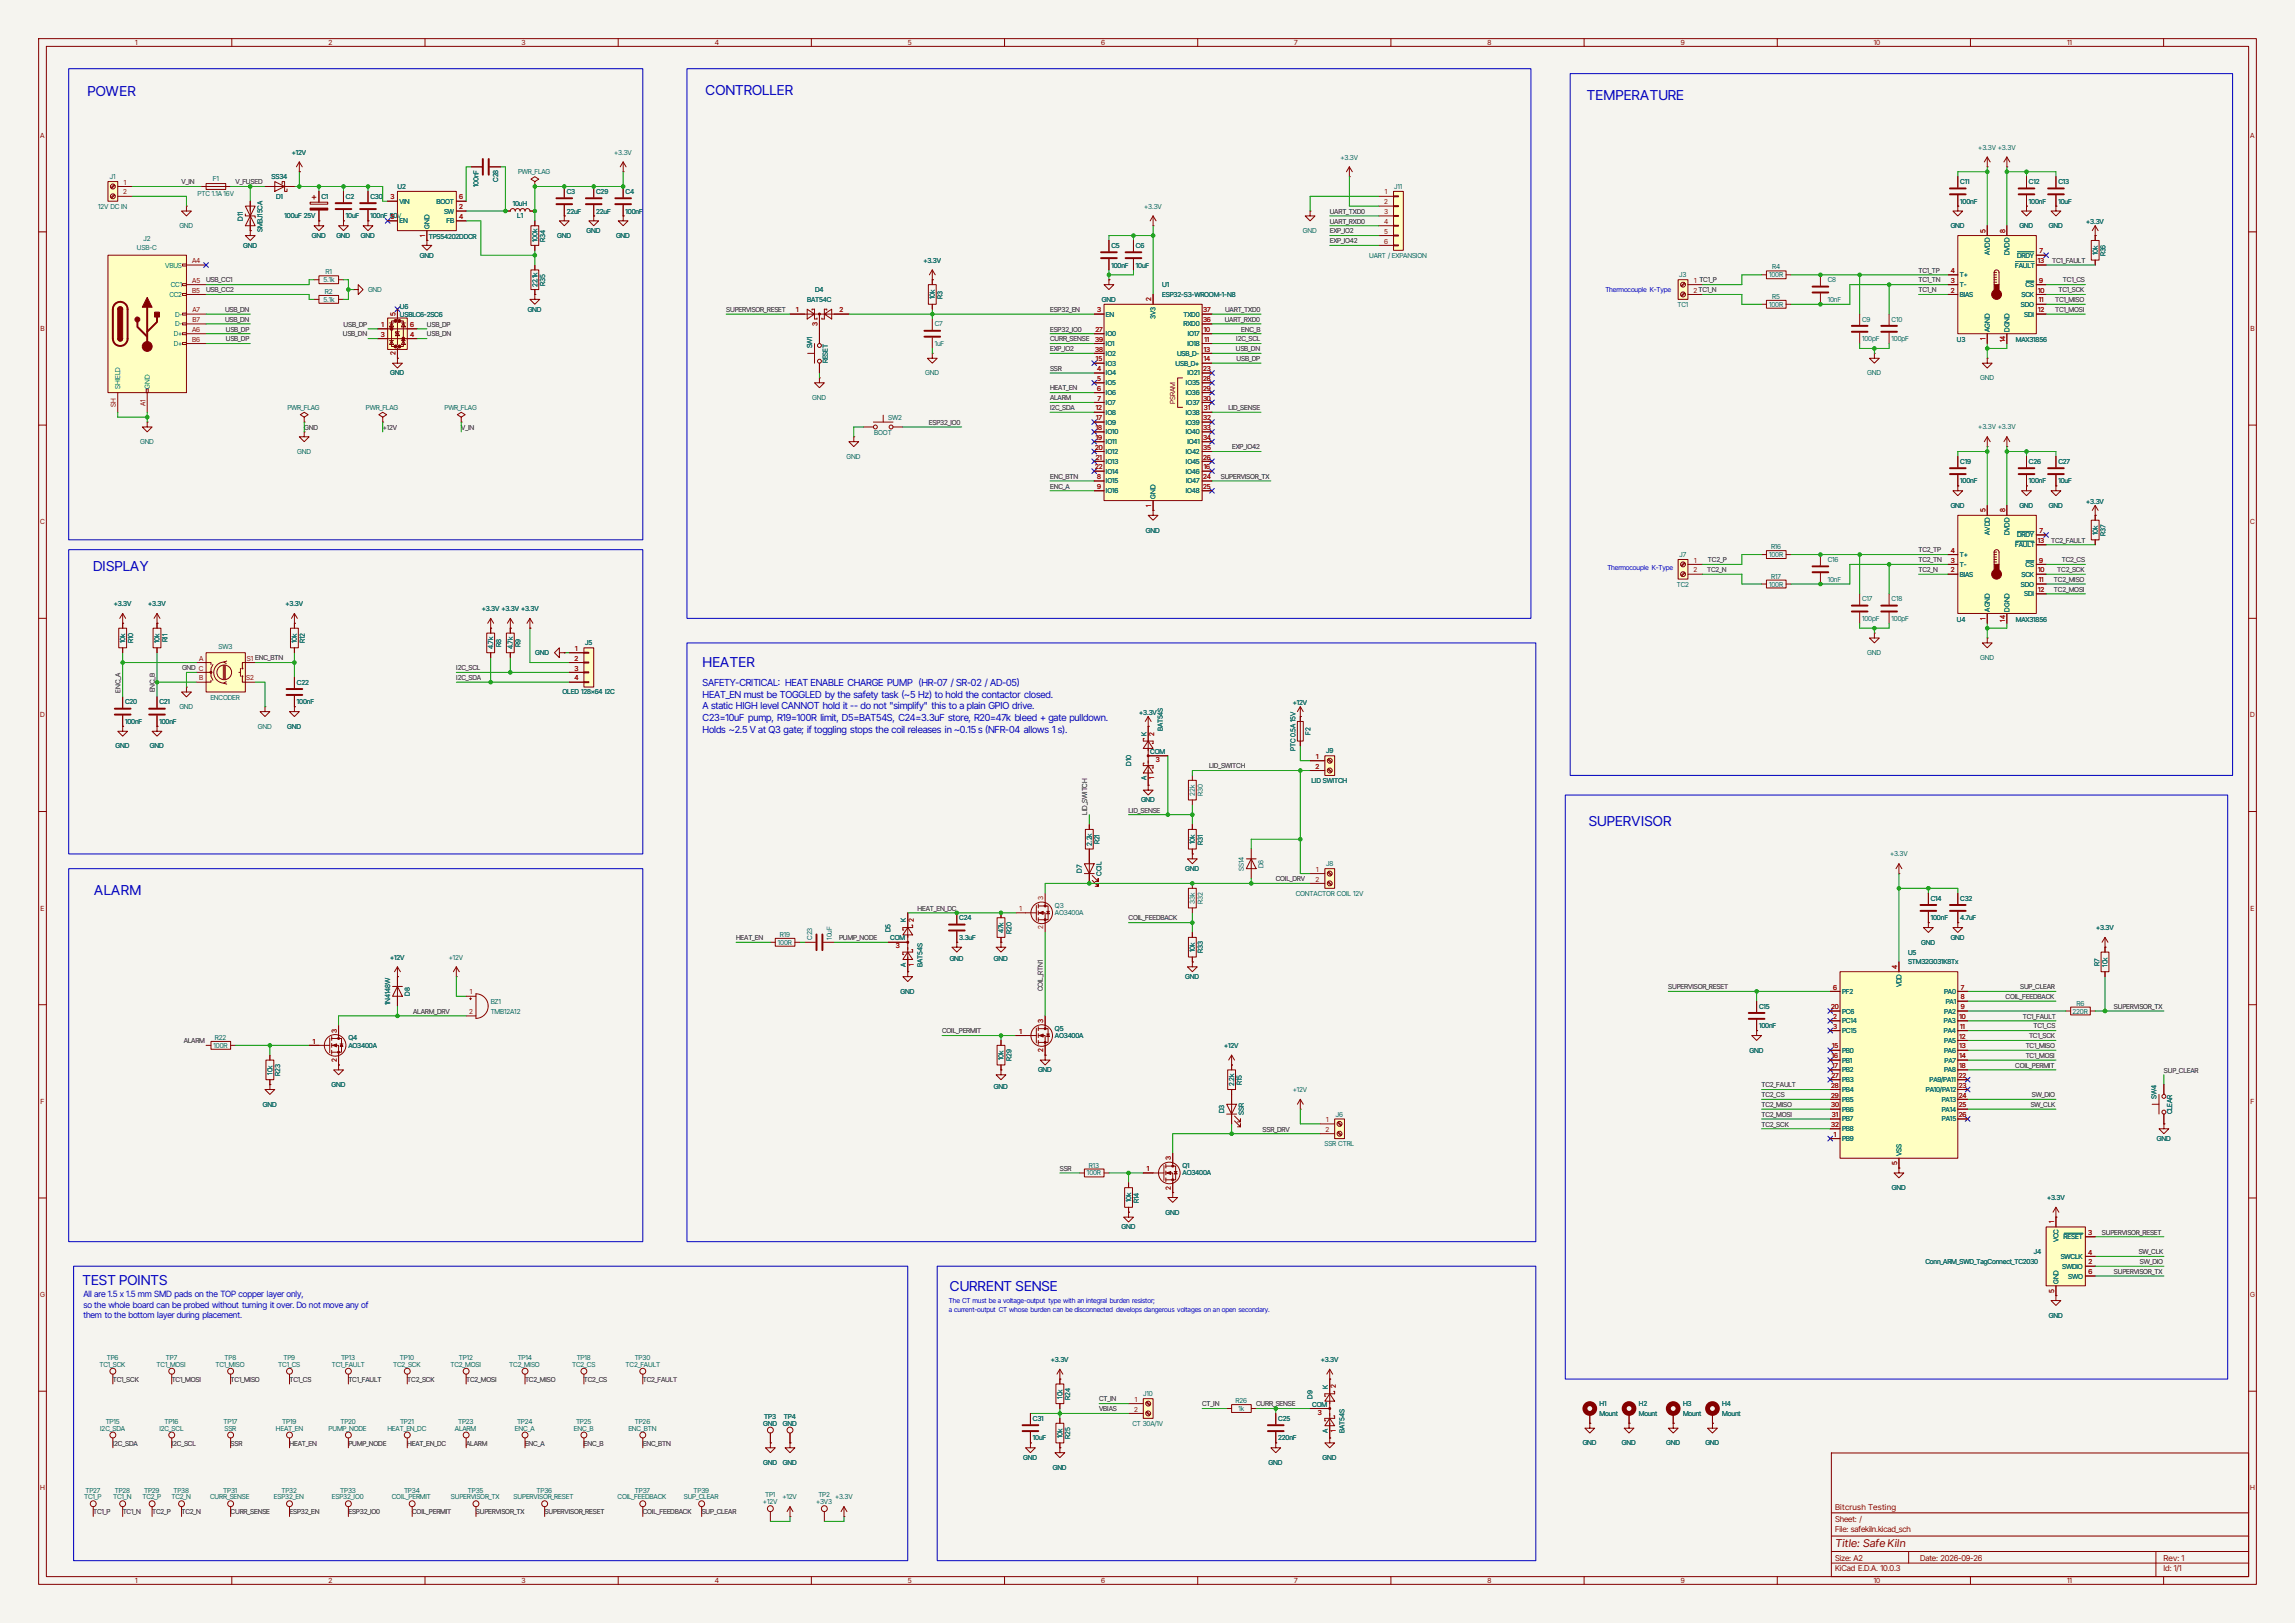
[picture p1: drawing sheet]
<svg xmlns="http://www.w3.org/2000/svg" width="594mm" height="420mm" viewBox="0 0 594 420" stroke-linecap="round" stroke-linejoin="round" font-family="sans-serif">
<defs><g id="words">
<g font-size="3.5" fill="#0000c2">
<text x="22.6" y="24.7">POWER</text>
<text x="182.6" y="24.5">CONTROLLER</text>
<text x="410.7" y="26">TEMPERATURE</text>
<text x="24.1" y="147.7">DISPLAY</text>
<text x="181.9" y="172.5">HEATER</text>
<text x="411.2" y="213.7">SUPERVISOR</text>
<text x="24.4" y="231.5">ALARM</text>
<text x="21.3" y="332.6">TEST POINTS</text>
<text x="245.9" y="334.1">CURRENT SENSE</text>
</g>
<text font-size="2.8" fill="#840000" x="475" y="400.3">Title: Safe Kiln</text>
<g font-size="2.5" fill="#0000c2">
<text x="181.9" y="177.5">SAFETY-CRITICAL: HEAT ENABLE CHARGE PUMP (HR-07 / SR-02 / AD-05)</text>
<text x="181.9" y="180.5">HEAT_EN must be TOGGLED by the safety task (~5 Hz) to hold the contactor closed.</text>
<text x="181.9" y="183.6">A static HIGH level CANNOT hold it -- do not &quot;simplify&quot; this to a plain GPIO drive.</text>
<text x="181.9" y="186.6">C23=10uF pump, R19=100R limit, D5=BAT54S, C24=3.3uF store, R20=47k bleed + gate pulldown.</text>
<text x="181.9" y="189.6">Holds ~2.5 V at Q3 gate; if toggling stops the coil releases in ~0.15 s (NFR-04 allows 1 s).</text>
</g>
<g font-size="2.2" fill="#0000c2">
<text x="21.6" y="335.8">All are 1.5 x 1.5 mm SMD pads on the TOP copper layer only,</text>
<text x="21.6" y="338.4">so the whole board can be probed without turning it over. Do not move any of</text>
<text x="21.6" y="341.1">them to the bottom layer during placement.</text>
</g>
<g font-size="2.1" fill="#840000">
<text x="475" y="393.8">Sheet: /</text>
<text x="475" y="390.8">Bitcrush Testing</text>
<text x="475" y="396.5">File: safekiln.kicad_sch</text>
<text x="475" y="406.7">KiCad E.D.A. 10.0.3</text>
<text x="475" y="403.9">Size: A2</text>
<text x="497" y="403.9">Date: 2026-09-26</text>
<text x="560" y="403.9">Rev: 1</text>
<text x="560" y="406.7">Id: 1/1</text>
</g>
<g font-size="1.8" fill="#840000">
<text x="35" y="11.7">1</text>
<text x="85" y="11.7">2</text>
<text x="135" y="11.7">3</text>
<text x="185" y="11.7">4</text>
<text x="235" y="11.7">5</text>
<text x="285" y="11.7">6</text>
<text x="335" y="11.7">7</text>
<text x="385" y="11.7">8</text>
<text x="435" y="11.7">9</text>
<text x="485" y="11.7">10</text>
<text x="535" y="11.7">11</text>
<text x="10.4" y="35.7">A</text>
<text x="582.4" y="35.7">A</text>
<text x="10.5" y="85.7">B</text>
<text x="582.5" y="85.7">B</text>
<text x="304.2" y="104.5" transform="rotate(-90 304.2 104.5)">PSRAM</text>
<text x="10.4" y="135.7">C</text>
<text x="582.4" y="135.7">C</text>
<text x="10.4" y="185.7">D</text>
<text x="582.4" y="185.7">D</text>
<text x="10.5" y="235.7">E</text>
<text x="582.5" y="235.7">E</text>
<text x="10.5" y="285.7">F</text>
<text x="582.5" y="285.7">F</text>
<text x="10.4" y="335.7">G</text>
<text x="582.4" y="335.7">G</text>
<text x="10.4" y="385.7">H</text>
<text x="582.4" y="385.7">H</text>
<text x="35" y="409.7">1</text>
<text x="85" y="409.7">2</text>
<text x="135" y="409.7">3</text>
<text x="185" y="409.7">4</text>
<text x="235" y="409.7">5</text>
<text x="285" y="409.7">6</text>
<text x="335" y="409.7">7</text>
<text x="385" y="409.7">8</text>
<text x="435" y="409.7">9</text>
<text x="485" y="409.7">10</text>
<text x="535" y="409.7">11</text>
</g>
<g font-size="1.8" fill="#006464">
<text x="75.6" y="40">+12V</text>
<text x="159" y="40">+3.3V</text>
<text x="346.9" y="41.3">+3.3V</text>
<text x="512" y="38.7">+3.3V +3.3V</text>
<text x="28.5" y="46.4">J1</text>
<text x="55.1" y="46.9">F1</text>
<text x="70.3" y="46.4">SS34</text>
<text x="128.9" y="47" transform="rotate(-90 128.9 47)">C28</text>
<text x="134.1" y="45.1">PWR_FLAG</text>
<text x="507.4" y="47.6">C11</text>
<text x="525.1" y="47.6">C12</text>
<text x="532.8" y="47.6">C13</text>
<text x="25.4" y="54">12V DC IN</text>
<text x="51.1" y="50.8">PTC 1.1A 16V</text>
<text x="71.5" y="51.4">D1</text>
<text x="83.2" y="51.4">C1</text>
<text x="89.5" y="51.4">C2</text>
<text x="95.9" y="51.4">C30</text>
<text x="102.9" y="48.9">U2</text>
<text x="103.4" y="52.7">VIN</text>
<text x="113" y="52.7">BOOT</text>
<text x="123.8" y="48.4" transform="rotate(-90 123.8 48.4)">100nF</text>
<text x="132.7" y="53.4">10uH</text>
<text x="146.7" y="50.2">C3</text>
<text x="154.3" y="50.2">C29</text>
<text x="161.9" y="50.2">C4</text>
<text x="296.1" y="54">+3.3V</text>
<text x="360.9" y="48.9">J11</text>
<text x="507.4" y="52.7">100nF</text>
<text x="525.1" y="52.7">100nF</text>
<text x="532.8" y="52.7">10uF</text>
<text x="46.4" y="59.1">GND</text>
<text x="62.9" y="57.1" transform="rotate(-90 62.9 57.1)">D11</text>
<text x="73.7" y="56.5">100uF 25V</text>
<text x="89.5" y="56.5">10uF</text>
<text x="95.9" y="56.5">100nF 50V</text>
<text x="103.4" y="57.8">EN</text>
<text x="111.1" y="59.2" transform="rotate(-90 111.1 59.2)">GND</text>
<text x="114.9" y="55.3">SW</text>
<text x="115.6" y="57.8">FB</text>
<text x="133.9" y="56.5">L1</text>
<text x="146.7" y="55.3">22uF</text>
<text x="154.3" y="55.3">22uF</text>
<text x="161.9" y="55.3">100nF</text>
<text x="504.9" y="59.1">GND</text>
<text x="522.7" y="59.1">GND</text>
<text x="530.3" y="59.1">GND</text>
<text x="540" y="58.1">+3.3V</text>
<text x="35.5" y="64.8">USB-C</text>
<text x="37.2" y="62.2">J2</text>
<text x="62.9" y="64.1">GND</text>
<text x="68" y="60.1" transform="rotate(-90 68 60.1)">SMBJ15CA</text>
<text x="80.7" y="61.6">GND</text>
<text x="87.1" y="61.6">GND</text>
<text x="93.4" y="61.6">GND</text>
<text x="111" y="61.9">TPS54202DDCR</text>
<text x="139.1" y="62.7" transform="rotate(-90 139.1 62.7)">100k</text>
<text x="141.1" y="62.5" transform="rotate(-90 141.1 62.5)">R34</text>
<text x="144.2" y="61.6">GND</text>
<text x="151.8" y="60.3">GND</text>
<text x="159.4" y="61.6">GND</text>
<text x="287.7" y="64.1">C5</text>
<text x="294" y="64.1">C6</text>
<text x="337.2" y="60.3">GND</text>
<text x="515" y="66" transform="rotate(-90 515 66)">AVDD</text>
<text x="42.8" y="69.2">VBUS</text>
<text x="84.2" y="71">R1</text>
<text x="108.6" y="66.7">GND</text>
<text x="239" y="68">+3.3V</text>
<text x="287.7" y="69.2">100nF</text>
<text x="294" y="69.2">10uF</text>
<text x="354.4" y="66.7">UART / EXPANSION</text>
<text x="434.6" y="71.8">J3</text>
<text x="457.9" y="71.8">100R</text>
<text x="458.7" y="69.7">R4</text>
<text x="507.2" y="71.8">T+</text>
<text x="520.1" y="66.1" transform="rotate(-90 520.1 66.1)">DVDD</text>
<text x="521.6" y="69.2">FAULT</text>
<text x="522.1" y="66.7">DRDY</text>
<text x="542.9" y="66" transform="rotate(-90 542.9 66)">10k</text>
<text x="545" y="66.3" transform="rotate(-90 545 66.3)">R36</text>
<text x="43.8" y="76.8">CC2</text>
<text x="44.2" y="74.3">CC1</text>
<text x="83.7" y="73">5.1k</text>
<text x="84.1" y="76.1">R2</text>
<text x="95.2" y="75.6">GND</text>
<text x="139.1" y="74.3" transform="rotate(-90 139.1 74.3)">22.1k</text>
<text x="141.1" y="73.9" transform="rotate(-90 141.1 73.9)">R35</text>
<text x="211" y="75.6">D4</text>
<text x="241.9" y="77.5" transform="rotate(-90 241.9 77.5)">10k</text>
<text x="244" y="77.3" transform="rotate(-90 244 77.3)">R3</text>
<text x="300.8" y="76.8">ESP32-S3-WROOM-1-N8</text>
<text x="300.8" y="74.3">U1</text>
<text x="458.7" y="77.4">R5</text>
<text x="473.1" y="73">C8</text>
<text x="507.2" y="76.8">BIAS</text>
<text x="507.2" y="74.3">T-</text>
<text x="523.2" y="76.8">SCK</text>
<text x="524.3" y="74.3">CS</text>
<text x="45.3" y="81.9">D-</text>
<text x="83.7" y="78.1">5.1k</text>
<text x="103.5" y="80">U6</text>
<text x="103.5" y="81.9">USBLC6-2SC6</text>
<text x="136.6" y="80.7">GND</text>
<text x="208.9" y="78.1">BAT54C</text>
<text x="285.2" y="78.1">GND</text>
<text x="286.3" y="81.9">EN</text>
<text x="299.1" y="82.5" transform="rotate(-90 299.1 82.5)">3V3</text>
<text x="306.3" y="81.9">TXD0</text>
<text x="434.2" y="79.4">TC1</text>
<text x="457.9" y="79.4">100R</text>
<text x="473.1" y="78.1">10nF</text>
<text x="482" y="83.2">C9</text>
<text x="489.6" y="83.2">C10</text>
<text x="523" y="79.4">SDO</text>
<text x="523.9" y="81.9">SDI</text>
<text x="45" y="87">D+</text>
<text x="45" y="89.5">D+</text>
<text x="45.3" y="84.5">D-</text>
<text x="241.9" y="84.5">C7</text>
<text x="241.9" y="89.5">1uF</text>
<text x="286.3" y="87">IO0</text>
<text x="286.3" y="89.5">IO1</text>
<text x="306.3" y="84.5">RXD0</text>
<text x="307.3" y="89.5">IO18</text>
<text x="307.4" y="87">IO17</text>
<text x="482" y="88.3">100pF</text>
<text x="489.6" y="88.3">100pF</text>
<text x="506.5" y="88.5">U3</text>
<text x="515" y="85.9" transform="rotate(-90 515 85.9)">AGND</text>
<text x="520.1" y="85.9" transform="rotate(-90 520.1 85.9)">DGND</text>
<text x="521.7" y="88.5">MAX31856</text>
<text x="210.2" y="90.2" transform="rotate(-90 210.2 90.2)">SW1</text>
<text x="214.3" y="94" transform="rotate(-90 214.3 94)">RESET</text>
<text x="286.3" y="94.6">IO3</text>
<text x="286.3" y="92.1">IO2</text>
<text x="304.3" y="94.6">USB_D+</text>
<text x="304.6" y="92.1">USB_D-</text>
<text x="31.1" y="100.6" transform="rotate(-90 31.1 100.6)">SHIELD</text>
<text x="38.7" y="100.6" transform="rotate(-90 38.7 100.6)">GND</text>
<text x="101" y="97.2">GND</text>
<text x="239.5" y="97.2">GND</text>
<text x="286.3" y="97.2">IO4</text>
<text x="286.3" y="99.7">IO5</text>
<text x="307" y="99.7">IO35</text>
<text x="307.4" y="97.2">IO21</text>
<text x="483.3" y="97.2">GND</text>
<text x="512.5" y="98.4">GND</text>
<text x="74.4" y="106.1">PWR_FLAG</text>
<text x="94.7" y="106.1">PWR_FLAG</text>
<text x="115" y="106.1">PWR_FLAG</text>
<text x="210.2" y="103.5">GND</text>
<text x="286.3" y="102.2">IO6</text>
<text x="286.3" y="104.8">IO7</text>
<text x="286.3" y="107.3">IO8</text>
<text x="306.9" y="102.2">IO36</text>
<text x="306.9" y="107.3">IO38</text>
<text x="307" y="104.8">IO37</text>
<text x="226.3" y="112.7">BOOT</text>
<text x="229.9" y="108.6">SW2</text>
<text x="286.3" y="109.9">IO9</text>
<text x="286.3" y="112.4">IO10</text>
<text x="306.9" y="112.4">IO40</text>
<text x="306.9" y="109.9">IO39</text>
<text x="512" y="111.1">+3.3V +3.3V</text>
<text x="36.3" y="114.9">GND</text>
<text x="76.9" y="117.5">GND</text>
<text x="219.1" y="118.8">GND</text>
<text x="286.3" y="114.9">IO11</text>
<text x="286.3" y="117.5">IO12</text>
<text x="306.9" y="117.5">IO42</text>
<text x="307.3" y="114.9">IO41</text>
<text x="286.3" y="125.1">IO15</text>
<text x="286.3" y="120">IO13</text>
<text x="286.3" y="122.6">IO14</text>
<text x="306.9" y="122.6">IO46</text>
<text x="306.9" y="120">IO45</text>
<text x="307" y="125.1">IO47</text>
<text x="507.4" y="125.1">100nF</text>
<text x="507.4" y="120">C19</text>
<text x="525.1" y="120">C26</text>
<text x="525.1" y="125.1">100nF</text>
<text x="532.8" y="125.1">10uF</text>
<text x="532.8" y="120">C27</text>
<text x="286.3" y="127.6">IO16</text>
<text x="299.1" y="129" transform="rotate(-90 299.1 129)">GND</text>
<text x="306.9" y="127.6">IO48</text>
<text x="504.9" y="131.5">GND</text>
<text x="522.7" y="131.5">GND</text>
<text x="530.3" y="131.5">GND</text>
<text x="540" y="130.4">+3.3V</text>
<text x="296.6" y="137.8">GND</text>
<text x="458.4" y="142.1">R16</text>
<text x="515" y="138.4" transform="rotate(-90 515 138.4)">AVDD</text>
<text x="520.1" y="138.5" transform="rotate(-90 520.1 138.5)">DVDD</text>
<text x="521.6" y="141.6">FAULT</text>
<text x="522.1" y="139.1">DRDY</text>
<text x="542.9" y="138.4" transform="rotate(-90 542.9 138.4)">10k</text>
<text x="545" y="138.7" transform="rotate(-90 545 138.7)">R37</text>
<text x="434.7" y="144.2">J7</text>
<text x="457.9" y="144.2">100R</text>
<text x="458.4" y="149.7">R17</text>
<text x="473.1" y="145.4">C16</text>
<text x="507.2" y="149.2">BIAS</text>
<text x="507.2" y="146.7">T-</text>
<text x="507.2" y="144.2">T+</text>
<text x="523.2" y="149.2">SCK</text>
<text x="524.3" y="146.7">CS</text>
<text x="434" y="151.8">TC2</text>
<text x="457.9" y="151.8">100R</text>
<text x="473.1" y="150.5">10nF</text>
<text x="482" y="155.6">C17</text>
<text x="489.6" y="155.6">C18</text>
<text x="523" y="151.8">SDO</text>
<text x="523.9" y="154.3">SDI</text>
<text x="29.4" y="156.9">+3.3V</text>
<text x="38.3" y="156.9">+3.3V</text>
<text x="73.9" y="156.9">+3.3V</text>
<text x="124.7" y="158.1">+3.3V +3.3V +3.3V</text>
<text x="482" y="160.7">100pF</text>
<text x="489.6" y="160.7">100pF</text>
<text x="506.5" y="160.9">U4</text>
<text x="515" y="158.2" transform="rotate(-90 515 158.2)">AGND</text>
<text x="520.1" y="158.2" transform="rotate(-90 520.1 158.2)">DGND</text>
<text x="521.7" y="160.9">MAX31856</text>
<text x="32.4" y="166.4" transform="rotate(-90 32.4 166.4)">10k</text>
<text x="34.4" y="166.5" transform="rotate(-90 34.4 166.5)">R10</text>
<text x="41.3" y="166.4" transform="rotate(-90 41.3 166.4)">10k</text>
<text x="43.3" y="166.3" transform="rotate(-90 43.3 166.3)">R11</text>
<text x="76.8" y="166.4" transform="rotate(-90 76.8 166.4)">10k</text>
<text x="78.9" y="166.4" transform="rotate(-90 78.9 166.4)">R12</text>
<text x="127.6" y="168" transform="rotate(-90 127.6 168)">4.7k</text>
<text x="129.7" y="167.4" transform="rotate(-90 129.7 167.4)">R8</text>
<text x="132.7" y="168" transform="rotate(-90 132.7 168)">4.7k</text>
<text x="134.8" y="167.4" transform="rotate(-90 134.8 167.4)">R9</text>
<text x="151.5" y="167">J5</text>
<text x="56.6" y="168">SW3</text>
<text x="138.6" y="169.6">GND</text>
<text x="483.3" y="169.6">GND</text>
<text x="512.5" y="170.8">GND</text>
<text x="76.8" y="177.2">C22</text>
<text x="145.6" y="179.7">OLED 128x64 I2C</text>
<text x="32.4" y="182.3">C20</text>
<text x="41.3" y="182.3">C21</text>
<text x="46.4" y="183.5">GND</text>
<text x="54.4" y="181.2">ENCODER</text>
<text x="76.8" y="182.3">100nF</text>
<text x="294.9" y="185.1">+3.3V</text>
<text x="334.6" y="182.5">+12V</text>
<text x="32.4" y="187.3">100nF</text>
<text x="41.3" y="187.3">100nF</text>
<text x="66.7" y="188.6">GND</text>
<text x="74.4" y="188.6">GND</text>
<text x="296.7" y="190.4" transform="rotate(-90 296.7 190.4)">K</text>
<text x="301" y="189.2" transform="rotate(-90 301 189.2)">BAT54S</text>
<text x="339.2" y="190.2" transform="rotate(-90 339.2 190.2)">F2</text>
<text x="29.9" y="193.7">GND</text>
<text x="38.8" y="193.7">GND</text>
<text x="297.7" y="195.1">COM</text>
<text x="335.3" y="194.4" transform="rotate(-90 335.3 194.4)">PTC 0.5A 15V</text>
<text x="343.2" y="195">J9</text>
<text x="292.7" y="198.1" transform="rotate(-90 292.7 198.1)">D10</text>
<text x="296.7" y="201.9" transform="rotate(-90 296.7 201.9)">A</text>
<text x="339.5" y="202.6">LID SWITCH</text>
<text x="295.3" y="207.7">GND</text>
<text x="309.3" y="205.9" transform="rotate(-90 309.3 205.9)">22k</text>
<text x="311.3" y="206" transform="rotate(-90 311.3 206)">R30</text>
<text x="282.6" y="218.8" transform="rotate(-90 282.6 218.8)">2.2k</text>
<text x="284.6" y="218.5" transform="rotate(-90 284.6 218.5)">R21</text>
<text x="309.3" y="218.4" transform="rotate(-90 309.3 218.4)">10k</text>
<text x="311.3" y="218.5" transform="rotate(-90 311.3 218.5)">R31</text>
<text x="489.2" y="221.6">+3.3V</text>
<text x="280" y="225.8" transform="rotate(-90 280 225.8)">D7</text>
<text x="285.1" y="226.7" transform="rotate(-90 285.1 226.7)">COIL</text>
<text x="306.8" y="225.4">GND</text>
<text x="322" y="225.4" transform="rotate(-90 322 225.4)">SS14</text>
<text x="327" y="224.6" transform="rotate(-90 327 224.6)">D6</text>
<text x="343.2" y="224.2">J8</text>
<text x="309.3" y="233.9" transform="rotate(-90 309.3 233.9)">33k</text>
<text x="311.3" y="234" transform="rotate(-90 311.3 234)">R32</text>
<text x="335.4" y="231.8">CONTACTOR COIL 12V</text>
<text x="499.7" y="233.1">C14</text>
<text x="507.4" y="233.1">C32</text>
<text x="234.5" y="238.7" transform="rotate(-90 234.5 238.7)">K</text>
<text x="248.3" y="238.1">C24</text>
<text x="273" y="235">Q3</text>
<text x="273" y="236.9">AO3400A</text>
<text x="499.7" y="238.1">100nF</text>
<text x="507.4" y="238.1">4.7uF</text>
<text x="201.3" y="244.5">100R</text>
<text x="201.9" y="242.5">R19</text>
<text x="210.2" y="243.2" transform="rotate(-90 210.2 243.2)">C23</text>
<text x="215.3" y="243.2" transform="rotate(-90 215.3 243.2)">10uF</text>
<text x="230.4" y="243.4">COM</text>
<text x="230.5" y="241.3" transform="rotate(-90 230.5 241.3)">D5</text>
<text x="248.3" y="243.2">3.3uF</text>
<text x="259.7" y="241.5" transform="rotate(-90 259.7 241.5)">47k</text>
<text x="261.8" y="241.6" transform="rotate(-90 261.8 241.6)">R20</text>
<text x="497.3" y="244.5">GND</text>
<text x="504.9" y="243.2">GND</text>
<text x="542.5" y="240.7">+3.3V</text>
<text x="101" y="248.3">+12V</text>
<text x="116.2" y="248.3">+12V</text>
<text x="234.5" y="250.1" transform="rotate(-90 234.5 250.1)">A</text>
<text x="238.8" y="250.2" transform="rotate(-90 238.8 250.2)">BAT54S</text>
<text x="245.8" y="248.8">GND</text>
<text x="257.2" y="248.8">GND</text>
<text x="309.3" y="246.4" transform="rotate(-90 309.3 246.4)">10k</text>
<text x="311.3" y="246.7" transform="rotate(-90 311.3 246.7)">R33</text>
<text x="493.8" y="247">U5</text>
<text x="493.8" y="249.6">STM32G031K8Tx</text>
<text x="543.4" y="249.9" transform="rotate(-90 543.4 249.9)">R7</text>
<text x="545.5" y="250.2" transform="rotate(-90 545.5 250.2)">10k</text>
<text x="106.1" y="257.6" transform="rotate(-90 106.1 257.6)">D8</text>
<text x="233.1" y="257.2">GND</text>
<text x="306.8" y="253.4">GND</text>
<text x="476.8" y="257.2">PF2</text>
<text x="492.1" y="255.5" transform="rotate(-90 492.1 255.5)">VDD</text>
<text x="503.2" y="257.2">PA0</text>
<text x="101" y="260.2" transform="rotate(-90 101 260.2)">1N4148W</text>
<text x="127" y="262.3">TMB12A12</text>
<text x="127" y="259.7">BZ1</text>
<text x="455.3" y="261">C15</text>
<text x="476.8" y="262.3">PC6</text>
<text x="503.2" y="262.3">PA2</text>
<text x="503.6" y="259.7">PA1</text>
<text x="536.4" y="262.3">220R</text>
<text x="537.4" y="260.2">R6</text>
<text x="55.6" y="269.1">R22</text>
<text x="90.2" y="269.3">Q4</text>
<text x="273" y="266.7">Q5</text>
<text x="273" y="268.6">AO3400A</text>
<text x="455.3" y="266.1">100nF</text>
<text x="476.8" y="264.8">PC14</text>
<text x="476.8" y="267.3">PC15</text>
<text x="503.1" y="267.3">PA4</text>
<text x="503.1" y="264.8">PA3</text>
<text x="503.2" y="269.9">PA5</text>
<text x="55.3" y="271.2">100R</text>
<text x="90.2" y="271.2">AO3400A</text>
<text x="259.7" y="274.3" transform="rotate(-90 259.7 274.3)">10k</text>
<text x="261.8" y="274.6" transform="rotate(-90 261.8 274.6)">R29</text>
<text x="316.9" y="271.2">+12V</text>
<text x="452.8" y="272.4">GND</text>
<text x="476.8" y="272.4">PB0</text>
<text x="476.8" y="275">PB1</text>
<text x="503.2" y="272.4">PA6</text>
<text x="503.3" y="275">PA7</text>
<text x="70.5" y="278.1" transform="rotate(-90 70.5 278.1)">10k</text>
<text x="72.5" y="278.4" transform="rotate(-90 72.5 278.4)">R23</text>
<text x="85.8" y="281.3">GND</text>
<text x="257.2" y="281.8">GND</text>
<text x="268.7" y="277.5">GND</text>
<text x="319.4" y="281" transform="rotate(-90 319.4 281)">2.2k</text>
<text x="321.4" y="280.7" transform="rotate(-90 321.4 280.7)">R15</text>
<text x="476.8" y="277.5">PB2</text>
<text x="476.8" y="280">PB3</text>
<text x="499.4" y="280">PA9/PA11</text>
<text x="503.2" y="277.5">PA8</text>
<text x="68" y="286.4">GND</text>
<text x="334.6" y="282.6">+12V</text>
<text x="476.8" y="282.6">PB4</text>
<text x="476.8" y="285.1">PB5</text>
<text x="476.8" y="287.7">PB6</text>
<text x="498.4" y="282.6">PA10/PA12</text>
<text x="502.6" y="287.7">PA14</text>
<text x="502.6" y="285.1">PA13</text>
<text x="558.2" y="284.5" transform="rotate(-90 558.2 284.5)">SW4</text>
<text x="316.9" y="288.1" transform="rotate(-90 316.9 288.1)">D3</text>
<text x="322" y="288.6" transform="rotate(-90 322 288.6)">SSR</text>
<text x="345.8" y="288.9">J6</text>
<text x="476.8" y="290.2">PB7</text>
<text x="476.8" y="292.7">PB8</text>
<text x="502.6" y="290.2">PA15</text>
<text x="562.2" y="288.4" transform="rotate(-90 562.2 288.4)">CLEAR</text>
<text x="342.8" y="296.6">SSR CTRL</text>
<text x="476.8" y="295.3">PB9</text>
<text x="492.1" y="299.2" transform="rotate(-90 492.1 299.2)">VSS</text>
<text x="558.2" y="295.3">GND</text>
<text x="281.3" y="304.2">100R</text>
<text x="281.8" y="302.1">R13</text>
<text x="306.1" y="302.3">Q1</text>
<text x="306.1" y="304.2">AO3400A</text>
<text x="292.7" y="311.2" transform="rotate(-90 292.7 311.2)">10k</text>
<text x="294.8" y="311.3" transform="rotate(-90 294.8 311.3)">R14</text>
<text x="489.6" y="308">GND</text>
<text x="529.8" y="310.5">+3.3V</text>
<text x="301.7" y="314.3">GND</text>
<text x="290.3" y="318.1">GND</text>
<text x="532.8" y="321.5" transform="rotate(-90 532.8 321.5)">VCC</text>
<text x="534.1" y="320.7">RESET</text>
<text x="498.3" y="327">Conn_ARM_SWD_TagConnect_TC2030</text>
<text x="526.4" y="324.5">J4</text>
<text x="533.4" y="325.8">SWCLK</text>
<text x="533.7" y="328.3">SWDIO</text>
<text x="532.8" y="332.2" transform="rotate(-90 532.8 332.2)">GND</text>
<text x="535.3" y="330.8">SWO</text>
<text x="530.3" y="341">GND</text>
<text x="25.7" y="353.7">TC1_SCK</text>
<text x="27.7" y="351.9">TP6</text>
<text x="40.5" y="353.7">TC1_MOSI</text>
<text x="42.9" y="351.9">TP7</text>
<text x="55.8" y="353.7">TC1_MISO</text>
<text x="58.1" y="351.9">TP8</text>
<text x="72" y="353.7">TC1_CS</text>
<text x="73.4" y="351.9">TP9</text>
<text x="85.9" y="353.7">TC1_FAULT</text>
<text x="88.3" y="351.9">TP13</text>
<text x="101.8" y="353.7">TC2_SCK</text>
<text x="103.5" y="351.9">TP10</text>
<text x="116.6" y="353.7">TC2_MOSI</text>
<text x="118.8" y="351.9">TP12</text>
<text x="131.8" y="353.7">TC2_MISO</text>
<text x="134" y="351.9">TP14</text>
<text x="148.1" y="353.7">TC2_CS</text>
<text x="149.3" y="351.9">TP18</text>
<text x="161.9" y="353.7">TC2_FAULT</text>
<text x="164.3" y="351.9">TP30</text>
<text x="272" y="352.4">+3.3V</text>
<text x="341.9" y="352.4">+3.3V</text>
<text x="343.7" y="359.3" transform="rotate(-90 343.7 359.3)">K</text>
<text x="275" y="362" transform="rotate(-90 275 362)">10k</text>
<text x="277" y="362.2" transform="rotate(-90 277 362.2)">R24</text>
<text x="295.9" y="361.3">J10</text>
<text x="319.8" y="363.1">R26</text>
<text x="320.6" y="365.1">1k</text>
<text x="339.6" y="364">COM</text>
<text x="339.7" y="362" transform="rotate(-90 339.7 362)">D9</text>
<text x="414" y="363.9">H1</text>
<text x="424.2" y="363.9">H2</text>
<text x="435.6" y="363.9">H3</text>
<text x="445.8" y="363.9">H4</text>
<text x="25.9" y="370.2">I2C_SDA</text>
<text x="27.3" y="368.4">TP15</text>
<text x="41.2" y="370.2">I2C_SCL</text>
<text x="42.6" y="368.4">TP16</text>
<text x="57.9" y="368.4">TP17</text>
<text x="58.1" y="370.2">SSR</text>
<text x="71.4" y="370.2">HEAT_EN</text>
<text x="73.1" y="368.4">TP19</text>
<text x="85" y="370.2">PUMP_NODE</text>
<text x="88.1" y="368.4">TP20</text>
<text x="100.3" y="370.2">HEAT_EN_DC</text>
<text x="103.5" y="368.4">TP21</text>
<text x="117.8" y="370.2">ALARM</text>
<text x="118.6" y="368.4">TP23</text>
<text x="133.3" y="370.2">ENC_A</text>
<text x="133.8" y="368.4">TP24</text>
<text x="148.5" y="370.2">ENC_B</text>
<text x="149.1" y="368.4">TP25</text>
<text x="162.6" y="370.2">ENC_BTN</text>
<text x="164.3" y="368.4">TP26</text>
<text x="197.5" y="368.9">GND</text>
<text x="197.8" y="367.2">TP3</text>
<text x="202.6" y="368.9">GND</text>
<text x="202.9" y="367.2">TP4</text>
<text x="267.3" y="367.7">C31</text>
<text x="293.1" y="368.9">CT 30A/1V</text>
<text x="330.8" y="367.7">C25</text>
<text x="343.7" y="370.8" transform="rotate(-90 343.7 370.8)">A</text>
<text x="348" y="370.8" transform="rotate(-90 348 370.8)">BAT54S</text>
<text x="414" y="366.4">Mount</text>
<text x="424.2" y="366.4">Mount</text>
<text x="435.6" y="366.4">Mount</text>
<text x="445.8" y="366.4">Mount</text>
<text x="264.9" y="377.8">GND</text>
<text x="267.3" y="372.8">10uF</text>
<text x="275" y="372.1" transform="rotate(-90 275 372.1)">10k</text>
<text x="277" y="372.4" transform="rotate(-90 277 372.4)">R25</text>
<text x="330.8" y="372.8">220nF</text>
<text x="342.3" y="377.8">GND</text>
<text x="409.6" y="374">GND</text>
<text x="419.8" y="374">GND</text>
<text x="431.2" y="374">GND</text>
<text x="441.4" y="374">GND</text>
<text x="197.5" y="379.1">GND</text>
<text x="202.6" y="379.1">GND</text>
<text x="272.5" y="380.4">GND</text>
<text x="328.4" y="379.1">GND</text>
<text x="21.8" y="388">TC1_P</text>
<text x="22.1" y="386.2">TP27</text>
<text x="29.3" y="388">TC1_N</text>
<text x="29.7" y="386.2">TP28</text>
<text x="36.9" y="388">TC2_P</text>
<text x="37.3" y="386.2">TP29</text>
<text x="44.4" y="388">TC2_N</text>
<text x="44.9" y="386.2">TP38</text>
<text x="54.4" y="388">CURR_SENSE</text>
<text x="57.8" y="386.2">TP31</text>
<text x="70.9" y="388">ESP32_EN</text>
<text x="72.9" y="386.2">TP32</text>
<text x="85.9" y="388">ESP32_IO0</text>
<text x="88.1" y="386.2">TP33</text>
<text x="101.4" y="388">COIL_PERMIT</text>
<text x="104.6" y="386.2">TP34</text>
<text x="116.7" y="388">SUPERVISOR_TX</text>
<text x="121.1" y="386.2">TP35</text>
<text x="132.9" y="388">SUPERVISOR_RESET</text>
<text x="138.9" y="386.2">TP36</text>
<text x="159.9" y="388">COIL_FEEDBACK</text>
<text x="164.3" y="386.2">TP37</text>
<text x="177" y="388">SUP_CLEAR</text>
<text x="179.5" y="386.2">TP39</text>
<text x="197.5" y="389.3">+12V</text>
<text x="198" y="387.5">TP1</text>
<text x="202.6" y="388">+12V</text>
<text x="211.2" y="389.3">+3V3</text>
<text x="211.8" y="387.5">TP2</text>
<text x="216.1" y="388">+3.3V</text>
</g>
<g font-size="1.8" fill="#a90000">
<text x="32.1" y="47.8">1</text>
<text x="31.9" y="50.3">2</text>
<text x="101.1" y="51.6">3</text>
<text x="118.9" y="51.6">6</text>
<text x="358.3" y="52.9">2</text>
<text x="358.5" y="50.3">1</text>
<text x="101.1" y="56.7">5</text>
<text x="118.9" y="56.7">4</text>
<text x="118.9" y="54.1">2</text>
<text x="358.2" y="58">4</text>
<text x="358.3" y="55.4">3</text>
<text x="110" y="61.3" transform="rotate(-90 110 61.3)">1</text>
<text x="358.3" y="63">6</text>
<text x="358.3" y="60.5">5</text>
<text x="513.9" y="60.2" transform="rotate(-90 513.9 60.2)">5</text>
<text x="519" y="60.2" transform="rotate(-90 519 60.2)">8</text>
<text x="527.9" y="65.6">7</text>
<text x="49.7" y="68.1">A4</text>
<text x="504.9" y="70.7">4</text>
<text x="527.5" y="68.1">13</text>
<text x="49.7" y="73.2">A5</text>
<text x="49.8" y="75.7">B5</text>
<text x="298" y="78" transform="rotate(-90 298 78)">2</text>
<text x="438.3" y="75.7">2 TC1_N</text>
<text x="438.5" y="73.2">1 TC1_P</text>
<text x="504.9" y="73.2">3</text>
<text x="505" y="75.7">2</text>
<text x="527.5" y="75.7">10</text>
<text x="527.8" y="73.2">9</text>
<text x="49.8" y="80.8">A7</text>
<text x="49.8" y="83.4">B7</text>
<text x="102.4" y="81.8" transform="rotate(-90 102.4 81.8)">5</text>
<text x="206.1" y="80.8">1</text>
<text x="217.3" y="80.8">2</text>
<text x="284" y="80.8">3</text>
<text x="311.4" y="83.4">36</text>
<text x="311.4" y="80.8">37</text>
<text x="527.5" y="80.8">12</text>
<text x="527.7" y="78.3">11</text>
<text x="49.7" y="85.9">A6</text>
<text x="49.8" y="88.4">B6</text>
<text x="98.5" y="87.2">3</text>
<text x="98.7" y="84.6">1</text>
<text x="106.2" y="87.2">4</text>
<text x="106.2" y="84.6">6</text>
<text x="211.6" y="84.3" transform="rotate(-90 211.6 84.3)">3</text>
<text x="283.5" y="88.4">39</text>
<text x="283.5" y="85.9">27</text>
<text x="311.6" y="85.9">10</text>
<text x="311.8" y="88.4">11</text>
<text x="513.9" y="87.9" transform="rotate(-90 513.9 87.9)">1</text>
<text x="519" y="88.5" transform="rotate(-90 519 88.5)">14</text>
<text x="102.4" y="91.9" transform="rotate(-90 102.4 91.9)">2</text>
<text x="283.5" y="91">38</text>
<text x="283.7" y="93.5">15</text>
<text x="311.6" y="93.5">14</text>
<text x="311.6" y="91">13</text>
<text x="284" y="96.1">4</text>
<text x="284" y="101.1">6</text>
<text x="284" y="98.6">5</text>
<text x="311.4" y="96.1">23</text>
<text x="311.4" y="101.1">29</text>
<text x="311.4" y="98.6">28</text>
<text x="30" y="105.3" transform="rotate(-90 30 105.3)">SH</text>
<text x="37.6" y="105" transform="rotate(-90 37.6 105)">A1</text>
<text x="283.7" y="106.2">12</text>
<text x="284" y="103.7">7</text>
<text x="311.4" y="103.7">30</text>
<text x="311.6" y="106.2">31</text>
<text x="283.7" y="113.8">19</text>
<text x="283.7" y="111.3">18</text>
<text x="283.7" y="108.8">17</text>
<text x="311.4" y="113.8">34</text>
<text x="311.4" y="111.3">33</text>
<text x="311.4" y="108.8">32</text>
<text x="283.5" y="116.4">20</text>
<text x="283.7" y="118.9">21</text>
<text x="311.4" y="116.4">35</text>
<text x="311.4" y="118.9">26</text>
<text x="283.5" y="121.5">22</text>
<text x="284" y="124">8</text>
<text x="311.4" y="124">24</text>
<text x="311.6" y="121.5">16</text>
<text x="284" y="126.5">9</text>
<text x="298" y="131.1" transform="rotate(-90 298 131.1)">1</text>
<text x="311.4" y="126.5">25</text>
<text x="513.9" y="132.6" transform="rotate(-90 513.9 132.6)">5</text>
<text x="519" y="132.6" transform="rotate(-90 519 132.6)">8</text>
<text x="527.9" y="138">7</text>
<text x="504.9" y="143">4</text>
<text x="527.5" y="140.5">13</text>
<text x="438.3" y="148.1">2</text>
<text x="438.5" y="145.6">1</text>
<text x="504.9" y="145.6">3</text>
<text x="505" y="148.1">2</text>
<text x="527.5" y="148.1">10</text>
<text x="527.8" y="145.6">9</text>
<text x="527.5" y="153.2">12</text>
<text x="527.7" y="150.7">11</text>
<text x="513.9" y="160.3" transform="rotate(-90 513.9 160.3)">1</text>
<text x="519" y="160.9" transform="rotate(-90 519 160.9)">14</text>
<text x="51.5" y="171">A</text>
<text x="63.9" y="171">S1 ENC_BTN</text>
<text x="148.7" y="173.5">3</text>
<text x="148.7" y="171">2</text>
<text x="148.9" y="168.4">1</text>
<text x="51.5" y="176.1">B</text>
<text x="63.7" y="176.1">S2</text>
<text x="148.7" y="176.1">4</text>
<text x="298.7" y="190.4" transform="rotate(-90 298.7 190.4)">2</text>
<text x="299.2" y="197.1">3</text>
<text x="340.7" y="196.4">1</text>
<text x="298.7" y="201.6" transform="rotate(-90 298.7 201.6)">1</text>
<text x="340.5" y="198.9">2</text>
<text x="340.7" y="225.6">1</text>
<text x="270" y="232.9" transform="rotate(-90 270 232.9)">3</text>
<text x="340.5" y="228.1">2</text>
<text x="236.5" y="238.6" transform="rotate(-90 236.5 238.6)">2</text>
<text x="263.8" y="235.8">1</text>
<text x="231.9" y="245.4">3</text>
<text x="270" y="240.5" transform="rotate(-90 270 240.5)">2</text>
<text x="236.5" y="249.9" transform="rotate(-90 236.5 249.9)">1</text>
<text x="491" y="250.7" transform="rotate(-90 491 250.7)">4</text>
<text x="121.6" y="257.3">1</text>
<text x="474.5" y="256.1">6</text>
<text x="507.5" y="256.1">7</text>
<text x="121.4" y="262.4">2</text>
<text x="474" y="261.2">20</text>
<text x="474.5" y="263.7">2</text>
<text x="507.2" y="263.7">10</text>
<text x="507.5" y="261.2">9</text>
<text x="507.5" y="258.6">8</text>
<text x="87.2" y="267.2" transform="rotate(-90 87.2 267.2)">3</text>
<text x="263.8" y="267.5">1</text>
<text x="270" y="264.7" transform="rotate(-90 270 264.7)">3</text>
<text x="474.5" y="266.2">3</text>
<text x="507.2" y="268.8">12</text>
<text x="507.4" y="266.2">11</text>
<text x="81" y="270">1</text>
<text x="87.2" y="274.8" transform="rotate(-90 87.2 274.8)">2</text>
<text x="270" y="272.3" transform="rotate(-90 270 272.3)">2</text>
<text x="474.2" y="273.9">16</text>
<text x="474.2" y="271.3">15</text>
<text x="507.2" y="273.9">14</text>
<text x="507.2" y="271.3">13</text>
<text x="474" y="281.5">28</text>
<text x="474" y="278.9">27</text>
<text x="474.2" y="276.4">17</text>
<text x="507" y="281.5">23</text>
<text x="507" y="278.9">22</text>
<text x="507.2" y="276.4">18</text>
<text x="473.9" y="286.6">30</text>
<text x="474" y="284">29</text>
<text x="507" y="284">24</text>
<text x="507" y="286.6">25</text>
<text x="343" y="292.9">2</text>
<text x="343.2" y="290.4">1</text>
<text x="474" y="291.6">32</text>
<text x="474.1" y="289.1">31</text>
<text x="507" y="289.1">26</text>
<text x="474.7" y="294.2">1</text>
<text x="296.9" y="303.1">1</text>
<text x="303.1" y="300.2" transform="rotate(-90 303.1 300.2)">3</text>
<text x="491" y="301.5" transform="rotate(-90 491 301.5)">5</text>
<text x="303.1" y="307.8" transform="rotate(-90 303.1 307.8)">2</text>
<text x="531.7" y="316.5" transform="rotate(-90 531.7 316.5)">1</text>
<text x="540.5" y="319.6">3</text>
<text x="540.5" y="324.7">4</text>
<text x="540.5" y="329.7">6</text>
<text x="540.5" y="327.2">2</text>
<text x="531.7" y="334.5" transform="rotate(-90 531.7 334.5)">5</text>
<text x="345.7" y="359.3" transform="rotate(-90 345.7 359.3)">2</text>
<text x="293.5" y="365.3">2</text>
<text x="293.7" y="362.8">1</text>
<text x="341.1" y="366">3</text>
<text x="345.7" y="370.5" transform="rotate(-90 345.7 370.5)">1</text>
</g>
<g font-size="1.8" fill="#0f0f0f">
<text x="47" y="47.7">V_IN</text>
<text x="61" y="47.7">V_FUSED</text>
<text x="344.2" y="57.9">UART_RXD0</text>
<text x="344.2" y="55.3">UART_TXD0</text>
<text x="344.2" y="60.4">EXP_IO2</text>
<text x="344.2" y="62.9">EXP_IO42</text>
<text x="496.6" y="70.6">TC1_TP</text>
<text x="531.2" y="68">TC1_FAULT</text>
<text x="53.3" y="73.1">USB_CC1</text>
<text x="53.3" y="75.6">USB_CC2</text>
<text x="496.6" y="75.6">TC1_N</text>
<text x="496.6" y="73.1">TC1_TN</text>
<text x="532.8" y="75.6">TC1_SCK</text>
<text x="533.9" y="73.1">TC1_CS</text>
<text x="58.2" y="83.3">USB_DN</text>
<text x="58.2" y="80.7">USB_DN</text>
<text x="188" y="80.7">SUPERVISOR_RESET</text>
<text x="271.8" y="80.7">ESP32_EN</text>
<text x="317" y="83.3">UART_RXD0</text>
<text x="317.1" y="80.7">UART_TXD0</text>
<text x="531.9" y="78.2">TC1_MISO</text>
<text x="531.9" y="80.7">TC1_MOSI</text>
<text x="58.5" y="88.3">USB_DP</text>
<text x="58.5" y="85.8">USB_DP</text>
<text x="88.7" y="87.1">USB_DN</text>
<text x="88.9" y="84.5">USB_DP</text>
<text x="110.5" y="87.1">USB_DN</text>
<text x="110.5" y="84.5">USB_DP</text>
<text x="271.8" y="88.3">CURR_SENSE</text>
<text x="271.8" y="85.8">ESP32_IO0</text>
<text x="320" y="88.3">I2C_SCL</text>
<text x="321.2" y="85.8">ENC_B</text>
<text x="271.8" y="90.9">EXP_IO2</text>
<text x="271.8" y="96">SSR</text>
<text x="319.9" y="90.9">USB_DN</text>
<text x="320.1" y="93.4">USB_DP</text>
<text x="271.8" y="101">HEAT_EN</text>
<text x="271.8" y="103.6">ALARM</text>
<text x="271.8" y="106.1">I2C_SDA</text>
<text x="317.9" y="106.1">LID_SENSE</text>
<text x="78.7" y="111.2">GND</text>
<text x="99.1" y="111.2">+12V</text>
<text x="119.4" y="111.2">V_IN</text>
<text x="240.4" y="109.9">ESP32_IO0</text>
<text x="318.9" y="116.3">EXP_IO42</text>
<text x="271.8" y="123.9">ENC_BTN</text>
<text x="316" y="123.9">SUPERVISOR_TX</text>
<text x="271.8" y="126.4">ENC_A</text>
<text x="496.6" y="142.9">TC2_TP</text>
<text x="530.9" y="140.4">TC2_FAULT</text>
<text x="441.9" y="148">TC2_N</text>
<text x="442.1" y="145.5">TC2_P</text>
<text x="496.6" y="148">TC2_N</text>
<text x="496.6" y="145.5">TC2_TN</text>
<text x="532.5" y="148">TC2_SCK</text>
<text x="533.6" y="145.5">TC2_CS</text>
<text x="531.6" y="153.1">TC2_MOSI</text>
<text x="531.6" y="150.6">TC2_MISO</text>
<text x="47.1" y="173.4">GND C</text>
<text x="118.1" y="173.4">I2C_SCL</text>
<text x="31.2" y="179.2" transform="rotate(-90 31.2 179.2)">ENC_A</text>
<text x="40.1" y="179.2" transform="rotate(-90 40.1 179.2)">ENC_B</text>
<text x="118.1" y="176">I2C_SDA</text>
<text x="312.9" y="198.8">LID_SWITCH</text>
<text x="281.4" y="210.8" transform="rotate(-90 281.4 210.8)">LID_SWITCH</text>
<text x="292.1" y="210.3">LID_SENSE</text>
<text x="330.2" y="228">COIL_DRV</text>
<text x="237.5" y="235.7">HEAT_EN_DC</text>
<text x="292.1" y="238.2">COIL_FEEDBACK</text>
<text x="190.5" y="243.3">HEAT_EN</text>
<text x="217.2" y="243.3">PUMP_NODE</text>
<text x="269.9" y="256.5" transform="rotate(-90 269.9 256.5)">COIL_RTN1</text>
<text x="431.8" y="256">SUPERVISOR_RESET</text>
<text x="522.9" y="256">SUP_CLEAR</text>
<text x="106.9" y="262.3">ALARM_DRV</text>
<text x="519.1" y="258.5">COIL_FEEDBACK</text>
<text x="523.6" y="263.6">TC1_FAULT</text>
<text x="547.1" y="261.1">SUPERVISOR_TX</text>
<text x="47.6" y="269.9">ALARM</text>
<text x="243.8" y="267.4">COIL_PERMIT</text>
<text x="525.2" y="268.7">TC1_SCK</text>
<text x="526.3" y="266.1">TC1_CS</text>
<text x="524.3" y="271.2">TC1_MISO</text>
<text x="524.3" y="273.8">TC1_MOSI</text>
<text x="455.9" y="281.4">TC2_FAULT</text>
<text x="521.6" y="276.3">COIL_PERMIT</text>
<text x="560.1" y="277.6">SUP_CLEAR</text>
<text x="455.9" y="283.9">TC2_CS</text>
<text x="455.9" y="286.5">TC2_MISO</text>
<text x="525.6" y="286.5">SW_CLK</text>
<text x="525.9" y="283.9">SW_DIO</text>
<text x="326.8" y="292.8">SSR_DRV</text>
<text x="455.9" y="291.5">TC2_SCK</text>
<text x="455.9" y="289">TC2_MOSI</text>
<text x="274.3" y="303">SSR</text>
<text x="544" y="319.5">SUPERVISOR_RESET</text>
<text x="547.1" y="329.6">SUPERVISOR_TX</text>
<text x="553.6" y="324.6">SW_CLK</text>
<text x="553.8" y="327.1">SW_DIO</text>
<text x="29.2" y="357.6">TC1_SCK</text>
<text x="44.4" y="357.6">TC1_MOSI</text>
<text x="59.7" y="357.6">TC1_MISO</text>
<text x="74.9" y="357.6">TC1_CS</text>
<text x="90.2" y="357.6">TC1_FAULT</text>
<text x="105.4" y="357.6">TC2_SCK</text>
<text x="120.6" y="357.6">TC2_MOSI</text>
<text x="135.9" y="357.6">TC2_MISO</text>
<text x="151.1" y="357.6">TC2_CS</text>
<text x="166.4" y="357.6">TC2_FAULT</text>
<text x="284.5" y="362.7">CT_IN</text>
<text x="284.5" y="365.2">VBIAS</text>
<text x="311.1" y="363.9">CT_IN</text>
<text x="325.1" y="363.9">CURR_SENSE</text>
<text x="29.2" y="374.1">I2C_SDA</text>
<text x="44.4" y="374.1">I2C_SCL</text>
<text x="59.7" y="374.1">SSR</text>
<text x="74.9" y="374.1">HEAT_EN</text>
<text x="90.2" y="374.1">PUMP_NODE</text>
<text x="105.4" y="374.1">HEAT_EN_DC</text>
<text x="120.6" y="374.1">ALARM</text>
<text x="135.9" y="374.1">ENC_A</text>
<text x="151.1" y="374.1">ENC_B</text>
<text x="166.4" y="374.1">ENC_BTN</text>
<text x="24.1" y="391.9">TC1_P</text>
<text x="31.7" y="391.9">TC1_N</text>
<text x="39.4" y="391.9">TC2_P</text>
<text x="47" y="391.9">TC2_N</text>
<text x="59.7" y="391.9">CURR_SENSE</text>
<text x="74.9" y="391.9">ESP32_EN</text>
<text x="90.2" y="391.9">ESP32_IO0</text>
<text x="106.7" y="391.9">COIL_PERMIT</text>
<text x="123.2" y="391.9">SUPERVISOR_TX</text>
<text x="141" y="391.9">SUPERVISOR_RESET</text>
<text x="166.4" y="391.9">COIL_FEEDBACK</text>
<text x="181.6" y="391.9">SUP_CLEAR</text>
</g>
<g font-size="1.8" fill="#0000c2">
<text x="415.5" y="75.5">Thermocouple K-Type</text>
<text x="416" y="147.6">Thermocouple K-Type</text>
<text x="245.6" y="337.3">The CT must be a voltage-output type with an integral burden resistor;</text>
<text x="245.6" y="339.4">a current-output CT whose burden can be disconnected develops dangerous voltages on an open secondary.</text>
</g>
</g></defs>
<path d="M0 0h594v420h-594z" fill="#f5f4ef" stroke="#f5f4ef" stroke-width=".26"/>
<g fill="none" stroke="#840000" stroke-width=".26">
<path d="M10 10h574v400h-574zM12 12h570v396h-570zM60 10v2M110 10v2M160 10v2M210 10v2M260 10v2M310 10v2M360 10v2M410 10v2M460 10v2M510 10v2"/>
<path d="M560 10v2M10 60h2M582 60h2M10 110h2M582 110h2M31.7 158.8v3.8M31.7 158.8l-.7 1.2M31.7 158.8l.8 1.2M40.6 158.8v3.8M40.6 158.8l-.7 1.2M40.6 158.8l.8 1.2M76.2 158.8l-.8 1.2"/>
<path d="M76.2 158.8l.8 1.2M76.2 158.8v3.8M10 160h2M30.7 162.6h2.1v5h-2.1zM31.7 161.3h.1M31.7 167.6v1.3M39.6 162.6h2.1v5h-2.1zM40.6 161.3h.1M40.6 167.6v1.3M48.3 177.8v1.3h1.2l-1.2 1.2-1.3-1.2h1.3M48.3 177.8h.1M75.2 162.6h2v5h-2z"/>
<path d="M76.2 161.3h.1M76.2 167.6v1.3M76.2 175.3v2.8M126 163.8h2v5.1h-2zM127 162.6h.1M127 160v3.8M127 168.9v1.3M127 160l-.8 1.3M127 160l.8 1.3M131.1 163.8h2v5.1h-2zM132.1 162.6h.1M132.1 160v3.8"/>
<path d="M132.1 168.9v1.3M132.1 160l-.8 1.3M132.1 160l.7 1.3M137.2 162.6h.1M137.2 160l-.8 1.3M137.2 160l.7 1.3M137.2 160v2.6M144.8 168.9v-1.3l-1.3 1.3 1.3 1.3v-1.3h1.2M146 168.9h.1M582 160h2M31.7 188v1.2h1.3l-1.3 1.3-1.2-1.3h1.2M31.7 188h.1"/>
<path d="M31.7 180.3v2.8M31.7 185.2v2.8M40.6 188v1.2h1.3l-1.3 1.3-1.2-1.3h1.2M40.6 188h.1M40.6 180.3v2.8M40.6 185.2v2.8M68.6 182.9v1.3h1.2l-1.2 1.2-1.3-1.2h1.3M68.6 182.9h.1M76.2 182.9v1.3h1.3l-1.3 1.2-1.3-1.2h1.3M76.2 182.9h.1M76.2 180.1v2.8M297.2 188h.1"/>
<path d="M297.2 185.4l-.8 1.3M297.2 185.4l.7 1.3M297.2 185.4v2.6M10 210h2M582 210h2M101.6 255.3h2.5M102.9 255.3l1.2 2.5h-2.5zM102.9 252.7h.1M102.9 250.2v10.2M102.9 250.2l-.8 1.3M102.9 250.2l.7 1.3M118.1 252.7h.1"/>
<path d="M118.1 250.2l-.8 1.3M118.1 250.2l.8 1.3M118.1 250.2v2.5M120.6 257.8h2.6M121.5 258.4h.5M121.8 258.2v.5M123.2 257.2a3.2 3.2 0 0 1 3.2 3.2 3.2 3.2 0 0 1-3.2 3.1zM199.4 243.8h1.3M200.7 242.8h5v2.1h-5zM205.7 243.8h1.3M208.3 243.8h2.8M213.1 243.8h2.8"/>
<path d="M10 260h2M68.8 274.3h2.1v5.1h-2.1zM69.8 273.1v1.2M69.8 279.4v1.3M120.6 262.9h2.6M582 260h2M336.5 287h.1M336.5 284.5l-.7 1.3M336.5 284.5l.8 1.3M336.5 284.5v2.5M557 285.8h1.8M558.8 283.2v5.1"/>
<path d="M560.1 280.7v2.5M560.1 288.3v2.5M10 310h2M582 310h2M105.4 355.6v2.5M120.6 355.6v2.5M135.9 355.6v2.5M151.1 355.6v2.5M166.4 355.6v2.5M10 360h2M105.4 372.1v2.6M120.6 372.1v2.6"/>
<path d="M135.9 372.1v2.6M151.1 372.1v2.6M166.4 372.1v2.6M199.4 373.4v1.3h1.3l-1.3 1.2-1.3-1.2h1.3M199.4 373.4h.1M199.4 370.8v2.6M204.5 373.4v1.3h1.2l-1.2 1.2-1.3-1.2h1.3M204.5 373.4h.1M204.5 370.8v2.6M266.7 373.4v1.3h1.3l-1.3 1.2-1.3-1.2h1.3M266.7 373.4h.1M273.3 368.3h2v5.1h-2z"/>
<path d="M274.3 374.7v1.2h1.3l-1.3 1.3-1.3-1.3h1.3M274.3 374.7h.1M274.3 367v1.3M274.3 373.4v1.3M330.2 373.4v1.3h1.3l-1.3 1.2-1.3-1.2h1.3M330.2 373.4h.1M344.2 372.1v1.3h1.2l-1.2 1.3-1.3-1.3h1.3M344.2 372.1h.1M474 376h108v32h-108zM582 360h2M24.1 389.9v2.5M106.7 389.9v2.5"/>
<path d="M123.2 389.9v2.5M141 389.9v2.5M166.4 389.9v2.5M181.6 389.9v2.5M199.4 391.2v2.5M204.5 392.4h.1M204.5 389.9l-.8 1.3M204.5 389.9l.7 1.3M204.5 389.9v2.5M213.4 391.2v2.5M218.4 392.4h.1M218.4 389.9l-.7 1.3"/>
<path d="M218.4 389.9l.8 1.3M218.4 389.9v2.5M474 397.5h108M474 391.5h108M60 408v2M110 408v2M160 408v2M210 408v2M260 408v2M310 408v2M360 408v2M410 408v2"/>
<path d="M460 408v2M474 404.5h108M474 401.5h108M494 401.5v3M510 408v2M558 401.5v6.5M560 408v2"/>
<circle cx="560.1" cy="287.8" r=".51"/>
<circle cx="560.1" cy="283.7" r=".51"/>
<circle cx="105.4" cy="354.8" r=".76"/>
<circle cx="120.6" cy="354.8" r=".76"/>
<circle cx="135.9" cy="354.8" r=".76"/>
<circle cx="151.1" cy="354.8" r=".76"/>
<circle cx="166.4" cy="354.8" r=".76"/>
<circle cx="105.4" cy="371.3" r=".76"/>
<circle cx="120.6" cy="371.3" r=".76"/>
<circle cx="135.9" cy="371.3" r=".76"/>
<circle cx="151.1" cy="371.3" r=".76"/>
<circle cx="166.4" cy="371.3" r=".76"/>
<circle cx="199.4" cy="370.1" r=".76"/>
<circle cx="204.5" cy="370.1" r=".76"/>
<circle cx="24.1" cy="389.1" r=".76"/>
<circle cx="106.7" cy="389.1" r=".76"/>
<circle cx="123.2" cy="389.1" r=".76"/>
<circle cx="141" cy="389.1" r=".76"/>
<circle cx="166.4" cy="389.1" r=".76"/>
<circle cx="181.6" cy="389.1" r=".76"/>
<circle cx="199.4" cy="390.4" r=".76"/>
<circle cx="213.4" cy="390.4" r=".76"/>
</g>
<path d="M74.2 178.3h4M74.2 179.8h4M29.7 183.4h4.1M29.7 184.9h4.1M38.6 183.4h4.1M38.6 184.9h4.1M211.3 241.8v4.1M212.9 241.8v4.1" fill="none" stroke="#840000" stroke-width=".51"/>
<path d="M151.1 167.6h2.6v10.2h-2.6z" fill="#ffffc2"/>
<g fill="none" stroke="#840000" stroke-width=".26">
<path d="M339.1 54.6v1.3h1.3l-1.3 1.3-1.3-1.3h1.3M339.1 54.6h.1M455.9 78.7h1.3M457.2 77.7h5.1v2.1h-5.1zM462.3 78.7h1.2M471.2 71.1v2.8M471.2 75.9v2.8M455.9 143.5h1.3M457.2 142.5h5.1v2h-5.1zM462.3 143.5h1.2M481.3 153.7v2.8M481.3 158.5v2.8"/>
<path d="M147.3 168.9h3.8M147.3 171.5h3.8M147.3 174h3.8M147.3 176.5h3.8M151.1 167.6h2.6v10.2h-2.6zM151.1 168.8h1.3v.2h-1.3zM151.1 171.3h1.3v.3h-1.3zM151.1 173.9h1.3v.2h-1.3zM151.1 176.4h1.3v.3h-1.3zM485.1 163.8v1.3h1.3l-1.3 1.3-1.2-1.3h1.2M485.1 163.8h.1M514.3 165.1v1.3h1.3l-1.3 1.2-1.2-1.2h1.2"/>
<path d="M514.3 165.1h.1M234.9 236.2v15.3M236 239.4h.2v.6h-2.5v.7h.2M491.5 226.1h.1M491.5 223.5l-.8 1.3M491.5 223.5l.8 1.3M491.5 223.5v2.6M229.9 243.8h5M234.9 251.5v1.2h1.3l-1.3 1.3-1.2-1.3h1.2M234.9 251.5h.1M234.9 246.4l1.3 1.9h-2.5zM234.9 240l1.3 1.9h-2.5z"/>
<path d="M236 245.7h.2v.7h-2.5v.6h.2M69.8 280.7v1.2h1.3l-1.3 1.3-1.2-1.3h1.2M69.8 280.7h.1M90.2 389.9v2.5"/>
<circle cx="90.2" cy="389.1" r=".76"/>
</g>
<path d="M469.1 74.2h4.1M469.1 75.7h4.1M479.3 156.7h4.1M479.3 158.2h4.1" fill="none" stroke="#840000" stroke-width=".51"/>
<circle cx="234.9" cy="243.8" r=".25" fill="#840000" stroke="#840000" stroke-width=".26"/>
<path d="M360.7 49.5h2.5v15.3h-2.5z" fill="#ffffc2"/>
<g fill="none" stroke="#840000" stroke-width=".26">
<path d="M298.4 58.4h.1M298.4 55.9l-.7 1.3M298.4 55.9l.8 1.3M298.4 55.9v2.5M349.2 45.7h.1M349.2 43.2l-.7 1.3M349.2 43.2l.8 1.3M349.2 43.2v2.5M356.9 50.8h3.8M356.9 53.3h3.8M356.9 55.9h3.8M356.9 58.4h3.8"/>
<path d="M360.7 49.5h2.5v15.3h-2.5zM360.7 50.7h1.2v.2h-1.2zM360.7 53.2h1.2v.3h-1.2zM360.7 55.8h1.2v.2h-1.2zM360.7 58.3h1.2v.2h-1.2zM287 62.2v2.8M287 67.1v2.8M293.4 62.2v2.8M293.4 67.1v2.8M356.9 61h3.8M356.9 63.5h3.8M360.7 60.8h1.2v.3h-1.2z"/>
<path d="M360.7 63.4h1.2v.2h-1.2zM74.9 389.9v2.5"/>
<circle cx="74.9" cy="389.1" r=".76"/>
</g>
<path d="M285 65.3h4.1M285 66.8h4.1M291.3 65.3h4.1M291.3 66.8h4.1" fill="none" stroke="#840000" stroke-width=".51"/>
<path d="M285.7 78.7h25.4v50.8h-25.4z" fill="#ffffc2"/>
<g fill="none" stroke="#840000" stroke-width=".26">
<path d="M514.3 43.2h.1M514.3 40.6l-.7 1.3M514.3 40.6l.8 1.3M514.3 40.6v2.6M519.4 43.2h.1M519.4 40.6l-.7 1.3M519.4 40.6l.8 1.3M519.4 40.6v2.6M542.3 58.4l-.8 1.3M542.3 58.4l.8 1.3M542.3 58.4v3.8M285.7 78.7h25.4v50.8h-25.4z"/>
<path d="M287 72.4v1.3h1.3l-1.3 1.2-1.3-1.2h1.3M287 72.4h.1M298.4 76.2v2.5M541.3 62.2h2v5.1h-2zM542.3 61h.1M542.3 67.3v1.3M283.2 81.3h2.5M283.2 96.5h2.5M283.2 99.1h2.5M283.2 86.4h2.5M283.2 88.9h2.5M283.2 91.4h2.5"/>
<path d="M283.2 94h2.5M306.1 97.8h-1.3v7.6h1.3M311.1 81.3h2.6M311.1 96.5h2.6M311.1 99.1h2.6M311.1 86.4h2.6M311.1 88.9h2.6M311.1 91.4h2.6M311.1 94h2.6M311.1 83.8h2.6M283.2 101.6h2.5M283.2 104.1h2.5"/>
<path d="M283.2 106.7h2.5M283.2 109.2h2.5M283.2 111.8h2.5M283.2 114.3h2.5M283.2 116.8h2.5M283.2 119.4h2.5M311.1 101.6h2.6M311.1 104.1h2.6M311.1 106.7h2.6M311.1 109.2h2.6M311.1 111.8h2.6M311.1 114.3h2.6"/>
<path d="M311.1 116.8h2.6M311.1 119.4h2.6M283.2 124.5h2.5M283.2 127h2.5M283.2 121.9h2.5M298.4 129.5v2.6M311.1 124.5h2.6M311.1 127h2.6M311.1 121.9h2.6M541.3 134.6h2v5.1h-2zM542.3 133.4v1.2M542.3 139.7v1.3"/>
<path d="M455.9 151.1h1.3M457.2 150.1h5.1v2h-5.1zM462.3 151.1h1.2M471.2 143.5v2.8M471.2 148.3v2.8"/>
</g>
<path d="M469.1 146.6h4.1M469.1 148.1h4.1" fill="none" stroke="#840000" stroke-width=".51"/>
<path d="M434.3 144.8h2.6v5.1h-2.6z" fill="#ffffc2"/>
<g fill="none" stroke="#840000" stroke-width=".26">
<path d="M434.3 144.8h2.6v5.1h-2.6zM436 145.5l-.9 .9M436 148.1l-.9 .8M436.1 145.7l-.8 .9M436.1 148.3l-.8 .8M436.9 146.1h3.8M436.9 148.6h3.8"/>
<circle cx="435.6" cy="146" r=".63"/>
<circle cx="435.6" cy="148.6" r=".63"/>
</g>
<path d="M434.3 72.4h2.6v5.1h-2.6z" fill="#ffffc2"/>
<g fill="none" stroke="#840000" stroke-width=".26">
<path d="M506.7 53.3v1.3h1.3l-1.3 1.3-1.2-1.3h1.2M506.7 53.3h.1M506.7 45.7v2.8M506.7 50.5v2.8M434.3 72.4h2.6v5.1h-2.6zM436 73.2l-.9 .8M436 75.7l-.9 .8M436.1 73.3l-.8 .9M436.1 75.9l-.8 .8M436.9 73.7h3.8M436.9 76.2h3.8M455.9 71.1h1.3"/>
<path d="M457.2 70.1h5.1v2h-5.1zM462.3 71.1h1.2M532.1 118.1v2.8M532.1 125.7v1.3h1.3l-1.3 1.3-1.2-1.3h1.2M532.1 125.7h.1M532.1 122.9v2.8M542.3 133.4h.1M542.3 130.8l-.8 1.3M542.3 130.8l.8 1.3M542.3 130.8v2.6"/>
<circle cx="435.6" cy="73.7" r=".63"/>
<circle cx="435.6" cy="76.2" r=".63"/>
</g>
<path d="M504.7 48.8h4.1M504.7 50.3h4.1M530.1 121.2h4.1M530.1 122.7h4.1" fill="none" stroke="#840000" stroke-width=".51"/>
<path d="M506.7 61h20.3v25.4h-20.3z" fill="#ffffc2"/>
<g fill="none" stroke="#840000" stroke-width=".26">
<path d="M514.3 58.4v2.6M519.4 58.4v2.6M524.5 53.3v1.3h1.3l-1.3 1.3-1.3-1.3h1.3M524.5 53.3h.1M524.5 45.7v2.8M524.5 50.5v2.8M532.1 53.3v1.3h1.3l-1.3 1.3-1.2-1.3h1.2M532.1 53.3h.1M532.1 45.7v2.8M532.1 50.5v2.8M504.2 71.1h2.5M504.2 76.2h2.5"/>
<path d="M504.2 73.7h2.5M506.7 61h20.3v25.4h-20.3zM516.1 70.5l.2-.4 .4-.2h.4l.3 .4v3.4M516.1 70.5v3.2M516.1 70.5h.7M516.1 71.1h.7M516.1 71.8h.7M516.1 72.4h.7M516.1 73h.7M527 76.2h2.6M527 73.7h2.6M527 66h2.6"/>
<path d="M527 78.7h2.6M527 68.6h2.6M481.3 81.3v2.8M481.3 86.1v2.8M488.9 81.3v2.8M488.9 86.1v2.8M514.3 86.4v2.5M519.4 86.4v2.5M527 81.3h2.6M524.5 118.1v2.8M524.5 122.9v2.8"/>
</g>
<g fill="#840000" stroke="#840000" stroke-width=".26">
<path d="M516.1 73.7h1.3v1.9h-1.3z"/>
<circle cx="516.8" cy="76.2" r="1.27"/>
</g>
<path d="M521.7 67.7h4.7M522.2 65.1h4.2M524.4 72.8h2" fill="none" stroke="#006464" stroke-width=".26"/>
<path d="M522.5 48.8h4M522.5 50.3h4M530.1 48.8h4.1M530.1 50.3h4.1M479.3 84.3h4.1M479.3 85.9h4.1M486.9 84.3h4.1M486.9 85.9h4.1M522.5 121.2h4M522.5 122.7h4" fill="none" stroke="#840000" stroke-width=".51"/>
<path d="M506.7 133.4h20.3v25.4h-20.3z" fill="#ffffc2"/>
<g fill="none" stroke="#840000" stroke-width=".26">
<path d="M240.3 73.7h2v5h-2zM241.3 72.4h.1M241.3 69.9v3.8M241.3 78.7v1.3M241.3 69.9l-.8 1.2M241.3 69.9l.8 1.2M204.5 81.3h15.2M208.9 80l1.9 1.3-1.9 1.3zM210.2 80.3v-.3h.6v2.6h.7v-.3M212.1 81.3v5.1M213.4 81.3l1.9-1.3v2.6zM214 80.3v-.3h-.6v2.6h-.7v-.3"/>
<path d="M241.3 82.6v2.7M241.3 87.4v2.8M485.1 91.4v1.3h1.3l-1.3 1.3-1.2-1.3h1.2M485.1 91.4h.1M514.3 92.7v1.3h1.3l-1.3 1.3-1.2-1.3h1.2M514.3 92.7h.1M506.7 118.1v2.8M514.3 115.6h.1M514.3 113v2.6M514.3 113l-.7 1.3M514.3 113l.8 1.3M519.4 115.6h.1"/>
<path d="M519.4 113v2.6M519.4 113l-.7 1.3M519.4 113l.8 1.3M506.7 133.4h20.3v25.4h-20.3zM506.7 125.7v1.3h1.3l-1.3 1.3-1.2-1.3h1.2M506.7 125.7h.1M506.7 122.9v2.8M514.3 130.8v2.6M519.4 130.8v2.6M524.5 125.7v1.3h1.3l-1.3 1.3-1.3-1.3h1.3M524.5 125.7h.1M527 138.4h2.6"/>
<path d="M488.9 153.7v2.8M488.9 158.5v2.8M504.2 143.5h2.5M504.2 148.6h2.5M504.2 146.1h2.5M514.3 158.8v2.5M516.1 142.9l.2-.4 .4-.2h.4l.3 .4v3.4M516.1 142.9v3.2M516.1 142.9h.7M516.1 143.5h.7M516.1 144.1h.7M516.1 144.8h.7"/>
<path d="M516.1 145.4h.7M519.4 158.8v2.5M527 148.6h2.6M527 146.1h2.6M527 151.1h2.6M527 153.7h2.6M527 141h2.6M296.2 197.5h-.3v.6h2.5v.7h-.2M296.2 191.1h-.3v.7h2.5v.6h-.2M297.2 198.1l1.2 1.9h-2.5zM297.2 191.8l1.2 1.9h-2.5zM297.2 188v15.2"/>
<path d="M297.2 195.6h5.1M335.8 186.7h1.5v5.1h-1.5zM336.5 185.4h.1M336.5 182.9v10.1M336.5 182.9l-.7 1.3M336.5 182.9l.8 1.3M297.2 203.2v1.3h1.2l-1.2 1.2-1.3-1.2h1.3M297.2 203.2h.1M307.6 201.9h2v5.1h-2zM307.6 214.6h2v5.1h-2zM308.6 200.7v1.2M308.6 207v1.3"/>
<path d="M308.6 213.4v1.2M308.6 219.7v1.3M323.8 219.7v7.6M322.6 222.3h2.5M323.8 222.3l1.3 2.5h-2.5zM506.7 231.1v2.8M506.7 236v2.8M53.3 270.5h1.3M54.6 269.5h5.1v2h-5.1zM59.7 270.5h1.3M29.2 355.6v2.5M44.4 355.6v2.5"/>
<path d="M29.2 372.1v2.6M44.4 372.1v2.6M31.7 389.9v2.5M39.4 389.9v2.5M47 389.9v2.5"/>
<circle cx="29.2" cy="354.8" r=".76"/>
<circle cx="44.4" cy="354.8" r=".76"/>
<circle cx="29.2" cy="371.3" r=".76"/>
<circle cx="44.4" cy="371.3" r=".76"/>
<circle cx="31.7" cy="389.1" r=".76"/>
<circle cx="39.4" cy="389.1" r=".76"/>
<circle cx="47" cy="389.1" r=".76"/>
</g>
<g fill="#840000" stroke="#840000" stroke-width=".26">
<path d="M516.1 146.1h1.3v1.9h-1.3z"/>
<circle cx="516.8" cy="148.6" r="1.27"/>
<circle cx="297.2" cy="195.6" r=".25"/>
<circle cx="212.1" cy="81.3" r=".25"/>
</g>
<path d="M522.2 137.5h4.2M521.7 140.1h4.7M524.4 145.1h2" fill="none" stroke="#006464" stroke-width=".26"/>
<path d="M239.3 85.6h4M239.3 87.1h4M504.7 121.2h4.1M504.7 122.7h4.1M486.9 156.7h4.1M486.9 158.2h4.1M504.7 234.2h4.1M504.7 235.7h4.1" fill="none" stroke="#840000" stroke-width=".51"/>
<path d="M342.9 195.6h2.5v5.1h-2.5z" fill="#ffffc2"/>
<g fill="none" stroke="#840000" stroke-width=".26">
<path d="M209 91.4h1.8M210.8 88.9v5.1M212.1 97.8v1.3h1.3l-1.3 1.2-1.3-1.2h1.3M212.1 97.8h.1M212.1 86.4v2.5M212.1 94v2.5M241.3 91.4v1.3h1.3l-1.3 1.3-1.3-1.3h1.3M241.3 91.4h.1M221 113v1.3h1.2l-1.2 1.3-1.3-1.3h1.3M221 113h.1M223.5 110.5h2.6M226.1 109.2h5"/>
<path d="M228.6 107.4v1.8M231.1 110.5h2.6M298.4 132.1v1.3h1.3l-1.3 1.2-1.2-1.2h1.2M298.4 132.1h.1M339.1 196.9h3.8M339.1 199.4h3.8M342.9 195.6h2.5v5.1h-2.5zM343.6 196.5l.9 .9M343.6 199.1l.9 .8M343.8 196.3l.9 .9M343.8 198.9l.9 .8M280.9 214.6h2.1v5.1h-2.1z"/>
<path d="M281.9 213.4v1.2M281.9 219.7v8.9M280.7 223.5h2.5l-1.3 2.6zM280.7 226.1h2.5M282.7 227.8l1.5 1.6v-.8v.8h-.7M282.7 226.6l1.5 1.5v-.8v.8h-.7M308.6 221v1.3h1.3l-1.3 1.2-1.3-1.2h1.3M308.6 221h.1M59.7 389.9v2.5"/>
<circle cx="212.1" cy="93.5" r=".51"/>
<circle cx="212.1" cy="89.4" r=".51"/>
<circle cx="226.6" cy="110.5" r=".51"/>
<circle cx="230.6" cy="110.5" r=".51"/>
<circle cx="344.2" cy="196.8" r=".63"/>
<circle cx="344.2" cy="199.4" r=".63"/>
<circle cx="59.7" cy="389.1" r=".76"/>
</g>
<path d="M295.9 362h2.5v5h-2.5z" fill="#ffffc2"/>
<g fill="none" stroke="#840000" stroke-width=".26">
<path d="M80 270.5h5.3M85.3 268.6v3.8M85.9 268.7h2.5v3.6h-2.5M85.9 270.5h1.7v5.1M85.9 268.2v1M85.9 270v1M85.9 271.8v1M87.6 275.6v1.3h1.3l-1.3 1.2-1.2-1.2h1.2M87.6 275.6h.1M87.6 265.4v3.3M88 270.1h.8M88.4 270.1l.4 .7h-.8z"/>
<path d="M273.3 358.1h2v5.1h-2zM274.3 356.9h.1M274.3 354.3v3.8M274.3 354.3l-.7 1.3M274.3 354.3l.8 1.3M274.3 363.2v1.3M292.1 363.2h3.8M292.1 365.8h3.8M295.9 362h2.5v5h-2.5zM296.6 362.9l.9 .8M296.6 365.4l.9 .9M296.8 362.7l.9 .9"/>
<path d="M296.8 365.3l.9 .8"/>
<circle cx="86.7" cy="270.5" r="2.79"/>
<circle cx="297.2" cy="363.2" r=".63"/>
<circle cx="297.2" cy="365.8" r=".63"/>
</g>
<g fill="#840000" stroke="#840000" stroke-width=".26">
<path d="M86.1 270.5l1-.4v.8z"/>
<circle cx="87.6" cy="268.7" r=".25"/>
<circle cx="87.6" cy="272.3" r=".25"/>
</g>
<path d="M345.4 289.6h2.6v5h-2.6z" fill="#ffffc2"/>
<g fill="none" stroke="#840000" stroke-width=".26">
<path d="M48.3 53.3v1.3h1.2l-1.2 1.3-1.3-1.3h1.3M48.3 53.3h.1M303.5 298.5v3.3M341.6 290.8h3.8M341.6 293.4h3.8M345.4 289.6h2.6v5h-2.6zM346.2 290.5l.8 .8M346.2 293l.8 .9M346.4 290.3l.8 .9M346.4 292.9l.8 .8M295.9 303.5h5.3M301.2 301.6v3.8"/>
<path d="M301.8 301.8h2.5v3.5h-2.5M301.8 303.5h1.7v5.1M301.8 301.2v1.1M301.8 303v1M301.8 304.8v1M303.9 303.1h.8M304.3 303.1l.4 .7h-.8zM344.2 356.9h.1M344.2 354.3v17.8M344.2 354.3l-.8 1.3M344.2 354.3l.7 1.3M317.5 364.5h1.3"/>
<path d="M318.8 363.5h5v2h-5zM323.8 364.5h1.3M330.2 365.8v2.8M330.2 370.6v2.8M339.1 364.5h5.1M344.2 367l1.2 1.9h-2.5zM344.2 360.7l1.2 1.9h-2.5zM345.2 366.4h.2v.6h-2.5v.7h.3M345.2 360h.2v.7h-2.5v.6h.3"/>
<circle cx="346.7" cy="293.4" r=".63"/>
<circle cx="346.7" cy="290.8" r=".63"/>
<circle cx="302.6" cy="303.5" r="2.79"/>
</g>
<path d="M328.2 368.8h4M328.2 370.3h4" fill="none" stroke="#840000" stroke-width=".51"/>
<g fill="#840000" stroke="#840000" stroke-width=".26">
<path d="M302 303.5l1-.4v.8z"/>
<circle cx="344.2" cy="364.5" r=".25"/>
<circle cx="303.5" cy="301.8" r=".25"/>
<circle cx="303.5" cy="305.3" r=".25"/>
</g>
<path d="M27.9 47h2.6v5.1h-2.6z" fill="#ffffc2"/>
<g fill="none" stroke="#840000" stroke-width=".26">
<path d="M27.9 47h2.6v5.1h-2.6zM29.6 47.8l-.9 .8M29.6 50.3l-.9 .8M29.7 47.9l-.8 .9M29.7 50.5l-.8 .8M30.5 48.3h3.8M30.5 50.8h3.8M52.1 48.3h7.6M53.3 47.5h5.1v1.5h-5.1z"/>
<circle cx="29.2" cy="50.8" r=".63"/>
<circle cx="29.2" cy="48.3" r=".63"/>
</g>
<path d="M27.9 66h20.4v35.6h-20.4z" fill="#ffffc2"/>
<g fill="none" stroke="#840000" stroke-width=".26">
<path d="M77.5 44.5h.1M77.5 41.9l-.8 1.3M77.5 41.9l.7 1.3M77.5 41.9v2.6M27.9 66h20.4v35.6h-20.4zM47.2 68.3h1.1v.5h-1.1zM47.2 73.4h1.1v.5h-1.1zM47.2 75.9h1.1v.6h-1.1zM48.3 68.6h5M48.3 73.7h5M48.3 76.2h5M30.5 80l.2-.4 .4-.2 .5 .2 .1 .4"/>
<path d="M30.5 87.6l.2 .5 .4 .2 .5-.2 .1-.5M47.2 81h1.1v.5h-1.1zM47.2 83.6h1.1v.5h-1.1zM47.2 86.1h1.1v.5h-1.1zM47.2 88.6h1.1v.6h-1.1zM48.3 86.4h5M48.3 81.3h5M48.3 88.9h5M48.3 83.8h5M30.5 101.6v5.1M37.8 100.6h.6v1h-.6zM38.1 109.2v1.3h1.3l-1.3 1.3-1.3-1.3h1.3"/>
<path d="M38.1 109.2h.1M38.1 101.6v5.1M78.7 111.8v1.2h1.3l-1.3 1.3-1.2-1.3h1.2M78.7 111.8h.1M317.8 276.9h2v5h-2zM318.8 275.6h.1M318.8 273.1l-.8 1.2M318.8 273.1l.7 1.2M318.8 273.1v3.8M317.5 285.8h2.5l-1.2 2.5zM317.5 288.3h2.5M318.8 281.9v8.9"/>
<path d="M319.5 290.1l1.6 1.5v-.8v.8h-.8M319.5 288.8l1.6 1.5v-.7v.7h-.8M291.1 307.3h2v5.1h-2zM292.1 313.7v1.3h1.3l-1.3 1.2-1.3-1.2h1.3M292.1 313.7h.1M292.1 306.1v1.2M292.1 312.4v1.3M303.5 308.6v1.3h1.3l-1.3 1.3-1.2-1.3h1.2M303.5 308.6h.1M266.7 365.8v2.8M266.7 370.6v2.8"/>
</g>
<path d="M29.8 78.7a1.9 1.9 0 0 1 2-.4 1.9 1.9 0 0 1 1.2 1.7v7.6a1.91 1.91 0 0 1-1.9 1.9 1.91 1.91 0 0 1-1.9-1.9v-7.7zM38.1 79.5v10.2M35.6 83.3v1.3l2.5 2.5M40.6 82v1.3l-2.5 2.6M264.7 368.8h4M264.7 370.3h4" fill="none" stroke="#840000" stroke-width=".51"/>
<g fill="#840000" stroke="#840000" stroke-width=".26">
<path d="M30.5 80h1.2v7.6h-1.2z"/>
<path d="M30.7 79.6l.7-.2 .3 .6h-1.2z"/>
<path d="M30.5 87.6h1.2l-.1 .5-.5 .2-.4-.2z"/>
<path d="M38.1 77l1.3 2.5h-2.6z"/>
<path d="M40 80.8h1.3v1.2h-1.3z"/>
<circle cx="35.6" cy="82.7" r=".63"/>
<circle cx="38.1" cy="89.7" r="1.27"/>
</g>
<path d="M529.6 317.5h10.1v15.2h-10.1z" fill="#ffffc2"/>
<g fill="none" stroke="#840000" stroke-width=".26">
<path d="M63.5 53.3h2.5l-2.5 5.1h2.5zM63.5 55.4v.5h2.5v.5M64.8 59.7v1.3h1.2l-1.2 1.2-1.3-1.2h1.3M64.8 59.7h.1M64.8 52.1v7.6M68.6 48.3h7.6M71.1 47l2.6 1.3-2.6 1.2zM73 47.6v-.6h.7v2.5h.6v-.6M80.3 52.3h4.5v.5h-4.5zM80.8 51.1h1M81.3 50.5v1.1M82.5 57.2v1.2h1.3l-1.3 1.3-1.2-1.3h1.2"/>
<path d="M82.5 57.2h.1M82.5 49.5v2.8M82.5 54.4v2.8M81.3 72.4h1.2M82.5 71.4h5.1v2h-5.1zM87.6 72.4h1.3M78.7 108l1.1-.7-1.1-.6-1 .6 1 .7v1.2M78.7 109.2h.1M560.1 290.8v1.3h1.2l-1.2 1.3-1.3-1.3h1.3M560.1 290.8h.1M491.5 302.3v1.2h1.3l-1.3 1.3-1.3-1.3h1.3M491.5 302.3h.1"/>
<path d="M529.6 317.5h10.1v15.2h-10.1zM532.1 315h.1M532.1 312.4v5.1M532.1 312.4l-.7 1.3M532.1 312.4l.8 1.3M532.1 335.3v1.3h1.3l-1.3 1.2-1.2-1.2h1.2M532.1 335.3h.1M532.1 332.7v2.6M539.7 327.7h2.6M539.7 320h2.6M539.7 325.1h2.6M539.7 330.2h2.6"/>
</g>
<path d="M534.3 319.1h4.8" fill="none" stroke="#006464" stroke-width=".26"/>
<path d="M80.3 53.8h4.5v.6h-4.5z" fill="#840000" stroke="#840000" stroke-width=".26"/>
<path d="M476.2 251.5h30.5v48.2h-30.5z" fill="#ffffc2"/>
<g fill="none" stroke="#840000" stroke-width=".26">
<path d="M88.9 57.2v1.2h1.3l-1.3 1.3-1.3-1.3h1.3M88.9 57.2h.1M88.9 49.5v2.8M88.9 54.4v2.8M95.2 57.2v1.2h1.3l-1.3 1.3-1.2-1.3h1.2M95.2 57.2h.1M95.2 49.5v2.8M95.2 54.4v2.8M81.3 77.5h1.2M82.5 76.5h5.1v2h-5.1zM87.6 77.5h1.3M91.4 74.9h1.3v-1.2l1.3 1.2-1.3 1.3v-1.3"/>
<path d="M91.4 74.9h.1M102.9 92.7v1.3h1.2l-1.2 1.3-1.3-1.3h1.3M102.9 92.7h.1M99.1 108l1-.7-1-.6-1.1 .6 1.1 .7v1.2M99.1 109.2h.1M473.7 256.5h2.5M476.2 251.5h30.5v48.2h-30.5zM491.5 248.9v2.6M506.7 256.5h2.6M506.7 259.1h2.6M473.7 264.2h2.5M473.7 266.7h2.5"/>
<path d="M473.7 261.6h2.5M473.7 271.8h2.5M473.7 274.3h2.5M473.7 276.9h2.5M473.7 279.4h2.5M506.7 264.2h2.6M506.7 266.7h2.6M506.7 261.6h2.6M506.7 269.2h2.6M506.7 271.8h2.6M506.7 274.3h2.6M506.7 276.9h2.6"/>
<path d="M506.7 279.4h2.6M473.7 294.6h2.5M473.7 281.9h2.5M473.7 284.5h2.5M473.7 287h2.5M473.7 289.6h2.5M473.7 292.1h2.5M491.5 299.7v2.6M506.7 281.9h2.6M506.7 284.5h2.6M506.7 287h2.6M506.7 289.6h2.6"/>
</g>
<path d="M86.9 52.6h4M86.9 54.1h4M93.2 52.6h4.1M93.2 54.1h4.1" fill="none" stroke="#840000" stroke-width=".51"/>
<path d="M53.3 168.9h10.2v10.2h-10.2z" fill="#ffffc2"/>
<g fill="none" stroke="#840000" stroke-width=".26">
<path d="M50.8 171.5h3.8v.5M50.8 174h3.8v1l.5 1M53.3 168.9h10.2v10.2h-10.2zM54.6 176v.5h-3.8M55.1 172l-.5 1v1h-.5M57.8 172.2v3.6M58 171.3a2.73 2.73 0 0 0-2.7 2.8 2.73 2.73 0 0 0 2.7 2.7M58 172.2v3.6M58.3 172.2v3.6M58.5 176.4l-.6 .4 .8 .2M58.7 171.1l-.8 .2 .6 .4M61.8 174h.4"/>
<path d="M62.2 173v2M62.7 175v1.5h3.3M66 171.5h-3.3v1.5M543.8 246.4h2v5.1h-2zM544.8 245.1h.1M544.8 242.6l-.7 1.2M544.8 242.6l.8 1.2M544.8 242.6v3.8M544.8 251.5v1.2"/>
<circle cx="58" cy="174" r="1.9"/>
<circle cx="62.7" cy="175" r=".13"/>
<circle cx="62.7" cy="173" r=".13"/>
</g>
<circle cx="54.6" cy="174" r=".25" fill="#840000" stroke="#840000" stroke-width=".26"/>
<path d="M342.9 224.8h2.5v5.1h-2.5z" fill="#ffffc2"/>
<g fill="none" stroke="#840000" stroke-width=".26">
<path d="M119.4 108l1-.7-1-.6-1 .6 1 .7v1.2M119.4 109.2h.1M307.6 229.9h2v5.1h-2zM308.6 228.6v1.3M308.6 235v1.2M339.1 226.1h3.8M339.1 228.6h3.8M342.9 224.8h2.5v5.1h-2.5zM343.6 225.7l.9 .9M343.6 228.3l.9 .8M343.8 225.6l.9 .8M343.8 228.1l.9 .8"/>
<circle cx="344.2" cy="228.6" r=".63"/>
<circle cx="344.2" cy="226.1" r=".63"/>
</g>
<path d="M100.3 82.3h5.1v8.1h-5.1z" fill="#ffffc2"/>
<g fill="#840000" stroke="#840000" stroke-width=".51">
<circle cx="101.3" cy="85.1" r=".25"/>
<circle cx="102.4" cy="83.1" r=".25"/>
<circle cx="102.4" cy="89.7" r=".25"/>
<circle cx="103.4" cy="83.1" r=".25"/>
<circle cx="103.4" cy="89.7" r=".25"/>
<circle cx="104.4" cy="87.6" r=".25"/>
</g>
<g fill="none" stroke="#840000" stroke-width=".26">
<path d="M121.9 43.2h2.8M126.7 43.2h2.8M130.8 54.6h1.3l.2-.4 .4-.2 .5 .2 .1 .4 .2-.4 .5-.2 .4 .2 .2 .4 .2-.4 .5-.2 .4 .2 .2 .4 .2-.4 .4-.2 .5 .2 .2 .4h1.2M138.4 47l1-.6-1-.7-1 .7 1 .6v1.3M138.4 48.3h.1M161.3 44.5h.1M161.3 55.9v1.3h1.3l-1.3 1.2-1.3-1.2h1.3M161.3 55.9h.1M161.3 41.9l-.8 1.3M161.3 41.9l.8 1.3M161.3 41.9v2.6M161.3 48.3v2.8"/>
<path d="M161.3 53.1v2.8M110.5 62.2v1.3h1.3l-1.3 1.3-1.3-1.3h1.3M110.5 62.2h.1M97.8 85.1h10.1M97.8 87.6h10.1M100.3 82.3h5.1v8.1h-5.1zM100.8 88.1h1.1M100.8 83.6h1.1M101.3 83.6l.6 1h-1.1zM101.3 88.1l.6 1.1h-1.1zM102.4 83.1h-1.1v6.6h1.1M102.9 80v2.6l-.5 .5h1l-.5 .5v5.6l-.5 .5h1l-.5 .5v2.5"/>
<path d="M102.9 85.9l.5 1h-1zM103.4 85.9h-1v.3M103.4 83.1h1v6.6h-1M103.9 88.1h1M103.9 83.6h1M104.4 83.6l.5 1h-1zM104.4 88.1l.5 1.1h-1zM307.6 242.6h2v5.1h-2zM308.6 248.9v1.3h1.3l-1.3 1.3-1.3-1.3h1.3M308.6 248.9h.1M308.6 241.3v1.3M308.6 247.7v1.2"/>
<path d="M433.1 365.8v2.5"/>
</g>
<circle cx="433.1" cy="364.5" r="1.27" fill="none" stroke="#840000" stroke-width="1.3"/>
<path d="M125 41.1v4.1M126.5 41.1v4.1M159.3 51.3h4M159.3 52.8h4" fill="none" stroke="#840000" stroke-width=".51"/>
<path d="M102.9 49.5h15.2v10.2h-15.2z" fill="#ffffc2"/>
<g fill="none" stroke="#840000" stroke-width=".26">
<path d="M64.8 59.7h.1M64.8 52.1v2.5M64.8 57.2v2.5M68.6 48.3h2.5M73.7 48.3h2.5M77.5 44.5h.1M82.5 57.2h.1M82.5 49.5v2.8M82.5 54.4v2.8M88.9 57.2h.1M88.9 49.5v2.8M88.9 54.4v2.8"/>
<path d="M95.2 57.2h.1M95.2 49.5v2.8M95.2 54.4v2.8M100.3 52.1h2.6M100.3 57.2h2.6M102.9 49.5h15.2v10.2h-15.2zM110.5 59.7v2.5M118.1 54.6h2.5M118.1 52.1h2.5M118.1 57.2h2.5M121.9 43.2h2.8M126.7 43.2h2.8"/>
<path d="M130.8 54.6h1.3M137.2 54.6h1.2M137.4 58.4h2v5.1h-2zM138.4 57.2v1.2M146 55.9v1.3h1.3l-1.3 1.2-1.2-1.2h1.2M146 55.9h.1M146 48.3v2.8M146 53.1v2.8M153.7 55.9v1.3h1.2l-1.2 1.2-1.3-1.2h1.3M153.7 55.9h.1M153.7 48.3v2.8M153.7 53.1v2.8"/>
<path d="M161.3 55.9h.1M161.3 48.3v2.8M161.3 53.1v2.8M506.7 53.3h.1M506.7 45.7v2.8M506.7 50.5v2.8M514.3 58.4v2.6M519.4 58.4v2.6M524.5 53.3h.1M524.5 45.7v2.8M524.5 50.5v2.8M532.1 53.3h.1"/>
<path d="M532.1 45.7v2.8M532.1 50.5v2.8M110.5 62.2h.1M137.4 69.9h2v5h-2zM138.4 76.2v1.3h1.3l-1.3 1.2-1.2-1.2h1.2M138.4 76.2h.1M138.4 63.5v1.3M138.4 68.6v1.3M138.4 74.9v1.3M241.3 72.4h.1M241.3 72.4v1.3M241.3 78.7v1.3"/>
<path d="M287 72.4h.1M287 62.2v2.8M287 67.1v2.8M293.4 62.2v2.8M293.4 67.1v2.8M298.4 76.2v2.5M504.2 76.2h2.5M504.2 73.7h2.5M504.2 71.1h2.5M527 76.2h2.6M527 73.7h2.6M527 66h2.6"/>
<path d="M527 78.7h2.6M527 68.6h2.6M542.3 61h.1M542.3 61v1.2M542.3 67.3v1.3M97.8 85.1h2.5M97.8 87.6h2.5M102.9 92.7h.1M102.9 80v2.6M102.9 90.2v2.5M105.4 85.1h2.5M105.4 87.6h2.5"/>
<path d="M204.5 81.3h3.8M212.1 81.3v7.6M212.1 94v2.5M215.9 81.3h3.8M283.2 81.3h2.5M283.2 96.5h2.5M283.2 99.1h2.5M283.2 86.4h2.5M283.2 88.9h2.5M283.2 91.4h2.5M283.2 94h2.5M311.1 81.3h2.6"/>
<path d="M311.1 96.5h2.6M311.1 99.1h2.6M311.1 86.4h2.6M311.1 88.9h2.6M311.1 91.4h2.6M311.1 94h2.6M311.1 83.8h2.6M514.3 86.4v2.5M519.4 86.4v2.5M527 81.3h2.6M283.2 101.6h2.5M283.2 104.1h2.5"/>
<path d="M283.2 106.7h2.5M283.2 109.2h2.5M283.2 111.8h2.5M283.2 114.3h2.5M283.2 116.8h2.5M283.2 119.4h2.5M311.1 101.6h2.6M311.1 104.1h2.6M311.1 106.7h2.6M311.1 109.2h2.6M311.1 111.8h2.6M311.1 114.3h2.6"/>
<path d="M311.1 116.8h2.6M311.1 119.4h2.6M506.7 118.1v2.8M524.5 118.1v2.8M532.1 118.1v2.8M283.2 124.5h2.5M283.2 127h2.5M283.2 121.9h2.5M298.4 132.1h.1M298.4 129.5v2.6M311.1 124.5h2.6M311.1 127h2.6"/>
<path d="M311.1 121.9h2.6M506.7 125.7h.1M506.7 122.9v2.8M514.3 130.8v2.6M519.4 130.8v2.6M524.5 125.7h.1M524.5 122.9v2.8M527 138.4h2.6M532.1 125.7h.1M532.1 122.9v2.8M542.3 133.4h.1M542.3 133.4v1.2"/>
<path d="M542.3 139.7v1.3M504.2 148.6h2.5M504.2 146.1h2.5M504.2 143.5h2.5M514.3 158.8v2.5M519.4 158.8v2.5M527 148.6h2.6M527 146.1h2.6M527 151.1h2.6M527 153.7h2.6M527 141h2.6M31.7 161.3h.1"/>
<path d="M31.7 161.3v1.3M31.7 167.6v1.3M40.6 161.3h.1M40.6 161.3v1.3M40.6 167.6v1.3M76.2 161.3h.1M76.2 161.3v1.3M76.2 167.6v1.3M76.2 175.3v2.8M127 162.6h.1M127 162.6v1.2M127 168.9v1.3"/>
<path d="M132.1 162.6h.1M132.1 162.6v1.2M132.1 168.9v1.3M137.2 162.6h.1M146 168.9h.1M147.3 168.9h3.8M147.3 171.5h3.8M147.3 174h3.8M147.3 176.5h3.8M31.7 188h.1M31.7 180.3v2.8M31.7 185.2v2.8"/>
<path d="M40.6 188h.1M40.6 180.3v2.8M40.6 185.2v2.8M76.2 182.9h.1M76.2 180.1v2.8M297.2 188h.1M297.2 188v3.8M297.2 199.4v3.8M297.2 195.6h5.1M336.5 185.4h.1M336.5 185.4v1.3M336.5 191.8v1.2"/>
<path d="M339.1 196.9h3.8M339.1 199.4h3.8M281.9 213.4v1.2M281.9 219.7v3.8M297.2 203.2h.1M308.6 213.4v1.2M308.6 219.7v1.3M234.9 236.2v3.8M247.6 236.2v2.8M258.1 237.5h2v5.1h-2zM259.1 236.2v1.3M262.9 236.2h5.3"/>
<path d="M268.2 234.3v3.8M268.7 234.4h2.6v3.6h-2.6M268.7 236.2h1.8v5.1M268.7 233.9v1.1M268.7 235.7v1M268.7 237.5v1M270.5 231.1v3.3M270.9 235.8h.8M271.3 235.8l.4 .7h-.8zM281.9 226.1v2.5M308.6 221h.1M499.1 238.8v1.2h1.3l-1.3 1.3-1.3-1.3h1.3"/>
<path d="M499.1 238.8h.1M499.1 231.1v2.8M499.1 236v2.8M506.7 238.8v1.2h1.3l-1.3 1.3-1.2-1.3h1.2M506.7 238.8h.1M506.7 231.1v2.8M506.7 236v2.8M102.9 252.7h.1M102.9 252.7v2.6M102.9 257.8v2.6M229.9 243.8h5M234.9 251.5h.1"/>
<path d="M234.9 247.7v3.8M247.6 243.8v1.3h1.3l-1.3 1.3-1.2-1.3h1.2M247.6 243.8h.1M247.6 241v2.8M259.1 243.8v1.3h1.2l-1.2 1.3-1.3-1.3h1.3M259.1 243.8h.1M259.1 242.6v1.2M308.6 248.9h.1M308.6 241.3v1.3M308.6 247.7v1.2M454.7 259.1v2.8M473.7 256.5h2.5"/>
<path d="M491.5 248.9v2.6M506.7 256.5h2.6M506.7 259.1h2.6M544.8 245.1h.1M544.8 245.1v1.3M544.8 251.5v1.2M69.8 273.1v1.2M69.8 279.4v1.3M80 270.5h2.5M87.6 275.6h.1M87.6 265.4v2.6M87.6 273.1v2.5"/>
<path d="M258.1 270.5h2v5.1h-2zM259.1 276.9v1.2h1.2l-1.2 1.3-1.3-1.3h1.3M259.1 276.9h.1M259.1 269.2v1.3M259.1 275.6v1.3M262.9 268h5.3M268.2 266.1v3.8M268.7 266.2h2.6v3.5h-2.6M268.7 268h1.8v5.1M268.7 265.7v1M268.7 267.5v1M268.7 269.2v1.1"/>
<path d="M270.5 273.1v1.2h1.3l-1.3 1.3-1.3-1.3h1.3M270.5 273.1h.1M270.5 262.9v3.3M270.9 267.6h.8M271.3 267.6l.4 .6h-.8zM318.8 275.6h.1M318.8 275.6v1.3M454.7 266.7v1.3h1.2l-1.2 1.2-1.3-1.2h1.3M454.7 266.7h.1M454.7 263.9v2.8M473.7 261.6h2.5M473.7 264.2h2.5"/>
<path d="M473.7 266.7h2.5M473.7 271.8h2.5M473.7 274.3h2.5M473.7 276.9h2.5M473.7 279.4h2.5M506.7 261.6h2.6M506.7 264.2h2.6M506.7 266.7h2.6M506.7 269.2h2.6M506.7 271.8h2.6M506.7 274.3h2.6M506.7 276.9h2.6"/>
<path d="M506.7 279.4h2.6M534.7 261.6h1.2M535.9 260.6h5.1v2h-5.1zM541 261.6h1.3M69.8 280.7h.1M303.5 298.5v2.5M318.8 281.9v3.9M318.8 288.3v2.5M473.7 294.6h2.5M473.7 281.9h2.5M473.7 284.5h2.5M473.7 287h2.5"/>
<path d="M473.7 289.6h2.5M473.7 292.1h2.5M491.5 299.7v2.6M506.7 281.9h2.6M506.7 284.5h2.6M506.7 287h2.6M506.7 289.6h2.6M560.1 290.8h.1M560.1 280.7v2.5M560.1 288.3v2.5M279.4 303.5h1.3M280.7 302.5h5v2h-5z"/>
<path d="M285.7 303.5h1.3M292.1 313.7h.1M292.1 306.1v1.2M292.1 312.4v1.3M295.9 303.5h2.5M303.5 308.6h.1M303.5 306.1v2.5M491.5 302.3h.1M532.1 315h.1M532.1 315v2.5M532.1 335.3h.1M532.1 332.7v2.6"/>
<path d="M539.7 327.7h2.6M539.7 320h2.6M539.7 325.1h2.6M539.7 330.2h2.6M59.7 355.6v2.5M74.9 355.6v2.5M90.2 355.6v2.5M274.3 356.9h.1M274.3 356.9v1.2M344.2 356.9h.1M344.2 356.9v3.8M59.7 372.1v2.6"/>
<path d="M74.9 372.1v2.6M90.2 372.1v2.6M199.4 373.4h.1M199.4 370.8v2.6M204.5 373.4h.1M204.5 370.8v2.6M266.7 373.4h.1M266.7 365.8v2.8M266.7 370.6v2.8M274.3 374.7h.1M274.3 363.2v1.3M274.3 367v1.3"/>
<path d="M274.3 373.4v1.3M330.2 373.4h.1M330.2 365.8v2.8M330.2 370.6v2.8M339.1 364.5h5.1M344.2 372.1h.1M344.2 368.3v3.8M411.5 368.3v1.3h1.2l-1.2 1.2-1.3-1.2h1.3M411.5 368.3h.1M411.5 365.8v2.5M421.6 368.3v1.3h1.3l-1.3 1.2-1.2-1.2h1.2M421.6 368.3h.1"/>
<path d="M421.6 365.8v2.5M433.1 368.3v1.3h1.2l-1.2 1.2-1.3-1.2h1.3M433.1 368.3h.1M433.1 365.8v2.5M443.2 368.3v1.3h1.3l-1.3 1.2-1.2-1.2h1.2M443.2 368.3h.1M443.2 365.8v2.5"/>
<circle cx="269.6" cy="236.2" r="2.79"/>
<circle cx="269.6" cy="268" r="2.79"/>
<circle cx="59.7" cy="354.8" r=".76"/>
<circle cx="74.9" cy="354.8" r=".76"/>
<circle cx="90.2" cy="354.8" r=".76"/>
<circle cx="59.7" cy="371.3" r=".76"/>
<circle cx="74.9" cy="371.3" r=".76"/>
<circle cx="90.2" cy="371.3" r=".76"/>
</g>
<path d="M144 51.3h4.1M144 52.8h4.1M151.6 51.3h4.1M151.6 52.8h4.1M245.6 239.3h4.1M497.1 234.2h4M497.1 235.7h4M245.6 240.8h4.1M452.6 262.1h4.1M452.6 263.7h4.1" fill="none" stroke="#840000" stroke-width=".51"/>
<g fill="none" stroke="#840000" stroke-width="1.3">
<circle cx="411.5" cy="364.5" r="1.27"/>
<circle cx="421.6" cy="364.5" r="1.27"/>
<circle cx="443.2" cy="364.5" r="1.27"/>
</g>
<g fill="#840000" stroke="#840000" stroke-width=".26">
<path d="M269 236.2l1-.4v.8z"/>
<path d="M269 268l1-.4v.8z"/>
<circle cx="270.5" cy="234.4" r=".25"/>
<circle cx="270.5" cy="238" r=".25"/>
<circle cx="270.5" cy="266.2" r=".25"/>
<circle cx="270.5" cy="269.7" r=".25"/>
</g>
<g fill="none" stroke="#009600" stroke-width=".26">
<path d="M34.3 48.3h17.8M34.3 50.8h14v2.5M59.7 48.3h8.9M64.8 48.3v3.8M76.2 48.3h22.9v3.8h1.2M77.5 44.5v3.8M82.5 48.3v1.2M88.9 48.3v1.2M95.2 48.3v1.2M120.6 57.2h3.9v8.8h13.9M121.9 43.2h-1.3v8.9M129.5 43.2h1.3v11.4h-10.2"/>
<path d="M161.3 44.5v3.8h-22.9v8.9M298.4 58.4v17.8M344.2 55.9h12.7M344.2 58.4h12.7M349.2 45.7v7.6h7.7M356.9 50.8h-17.8v3.8M514.3 43.2v15.2M514.3 44.5h-7.6v1.2M519.4 43.2v15.2M519.4 44.5h12.7v1.2M524.5 44.5v1.2M53.3 76.2h26.7v1.3h1.3"/>
<path d="M81.3 72.4h-1.3v1.3h-26.7M88.9 72.4h1.3v5.1h-1.3M90.2 74.9h1.2M138.4 64.8v3.8M287 69.9v2.5M293.4 61v1.2M293.4 69.9v1.2h-6.4M298.4 61h-11.4v1.2M344.2 63.5h12.7M344.2 61h12.7M440.7 76.2h10.1v2.5h5.1M455.9 71.1h-5.1v2.6h-10.1"/>
<path d="M463.5 71.1h40.7M481.3 71.1v10.2M488.9 73.7v7.6M496.6 76.2h7.6M504.2 73.7h-25.4v5h-15.3M529.6 73.7h10.1M529.6 78.7h10.1M529.6 76.2h10.1M529.6 68.6h12.7M53.3 86.4h11.5M53.3 88.9h11.5M53.3 81.3h11.5"/>
<path d="M53.3 83.8h11.5M95.2 85.1h2.6M95.2 87.6h2.6M107.9 85.1h2.6M107.9 87.6h2.6M188 81.3h16.5M212.1 96.5v1.3M219.7 81.3h63.5M241.3 80v2.6M241.3 90.2v1.2M271.8 86.4h11.4M271.8 88.9h11.4"/>
<path d="M271.8 91.4h11.4M271.8 96.5h11.4M313.7 86.4h12.7M313.7 88.9h12.7M313.7 81.3h12.7M313.7 83.8h12.7M313.7 91.4h12.7M313.7 94h12.7M481.3 88.9v1.3h7.6v-1.3M485.1 90.2v1.2M514.3 88.9v3.8M519.4 88.9v1.3h-5.1"/>
<path d="M529.6 81.3h10.1M30.5 106.7v1.3h7.6M38.1 106.7v2.5M78.7 109.2v2.6M99.1 109.2v2.6M119.4 109.2v2.6M223.5 110.5h-2.5v2.5M233.7 110.5h15.2M271.8 106.7h11.4M271.8 101.6h11.4M271.8 104.1h11.4M313.7 106.7h12.7"/>
<path d="M313.7 116.8h12.7M514.3 116.8h-7.6v1.3M514.3 115.6v15.2M519.4 116.8h12.7v1.3M519.4 115.6v15.2M524.5 116.8v1.3M271.8 124.5h11.4M271.8 127h11.4M313.7 124.5h15.2M440.7 148.6h10.1v2.5h5.1M455.9 143.5h-5.1v2.6h-10.1M463.5 143.5h40.7"/>
<path d="M481.3 143.5v10.2M488.9 146.1v7.6M496.6 148.6h7.6M504.2 146.1h-25.4v5h-15.3M529.6 146.1h10.1M529.6 148.6h10.1M529.6 141h12.7M529.6 153.7h10.1M529.6 151.1h10.1M31.7 168.9v11.4M31.7 171.5h19.1M40.6 168.9v11.4"/>
<path d="M40.6 176.5h10.2M50.8 174h-2.5v3.8M66 176.5h2.6v6.4M66 171.5h10.2M76.2 168.9v6.4M118.1 174h29.2M118.1 176.5h29.2M127 170.2v6.3M132.1 170.2v3.8M137.2 162.6v8.9h10.1M146 168.9h1.3M481.3 161.3v1.3h7.6v-1.3"/>
<path d="M485.1 162.6v1.2M514.3 161.3v3.8M519.4 161.3v1.3h-5.1M302.3 195.6v15.2M336.5 193v3.9h2.6M336.5 199.4v26.7h2.6M339.1 199.4h-30.5v1.3M281.9 210.8v2.6M292.1 210.8h16.5M308.6 208.3v5.1M336.5 217.2h-12.7v2.5M234.9 236.2h28"/>
<path d="M292.1 238.8h16.5M308.6 236.2v5.1M323.8 227.3v1.3M339.1 228.6h-68.6v2.5M491.5 229.9h15.2v1.2M491.5 226.1v22.8M499.1 229.9v1.2M118.1 252.7v5.1h2.5M190.5 243.8h8.9M207 243.8h1.3M215.9 243.8h14M270.5 241.3v21.6"/>
<path d="M431.8 256.5h41.9M454.7 256.5v2.6M509.3 256.5h22.8M509.3 259.1h22.8M544.8 252.7v8.9M61 270.5h19M69.8 270.5v2.6M102.9 260.4v2.5M120.6 262.9h-33v2.5M243.8 268h19.1M259.1 268v1.2M509.3 261.6h25.4"/>
<path d="M509.3 264.2h22.8M509.3 276.9h22.8M509.3 274.3h22.8M509.3 271.8h22.8M509.3 269.2h22.8M509.3 266.7h22.8M542.3 261.6h17.8M560.1 278.1v2.6M318.8 290.8v2.6M336.5 287v3.8h5.1M341.6 293.4h-38.1v5.1M455.9 287h17.8"/>
<path d="M455.9 289.6h17.8M455.9 292.1h17.8M455.9 284.5h17.8M455.9 281.9h17.8M509.3 287h22.8M509.3 284.5h22.8M274.3 303.5h5.1M287 303.5h8.9M292.1 303.5v2.6M542.3 320h17.8M542.3 325.1h17.8M542.3 330.2h17.8"/>
<path d="M542.3 327.7h17.8M266.7 365.8h25.4M274.3 364.5v2.5M284.5 363.2h7.6M311.1 364.5h6.4M325.1 364.5h14M330.2 364.5v1.3M204.5 392.4v1.3h-5.1M218.4 392.4v1.3h-5"/>
</g>
<g fill="none" stroke="#000084" stroke-width=".26">
<path d="M99.7 56.5l1.2 1.3M100.9 56.5l-1.2 1.3M52.7 68l1.2 1.2M53.9 68l-1.2 1.2M102.3 79.4l1.2 1.2M103.5 79.4l-1.2 1.2M529 65.4l1.2 1.2M530.2 65.4l-1.2 1.2M282.6 93.4l1.2 1.2M282.6 98.5l1.2 1.2M283.8 93.4l-1.2 1.2M283.8 98.5l-1.2 1.2"/>
<path d="M313.1 98.5l1.2 1.2M313.1 95.9l1.2 1.2M314.3 98.5l-1.2 1.2M314.3 95.9l-1.2 1.2M282.6 113.7l1.2 1.2M282.6 118.8l1.2 1.2M282.6 111.2l1.2 1.2M282.6 116.2l1.2 1.2M282.6 108.6l1.2 1.2M283.8 113.7l-1.2 1.2M283.8 118.8l-1.2 1.2M283.8 111.2l-1.2 1.2"/>
<path d="M283.8 116.2l-1.2 1.2M283.8 108.6l-1.2 1.2M313.1 111.2l1.2 1.2M313.1 118.8l1.2 1.2M313.1 103.5l1.2 1.2M313.1 113.7l1.2 1.2M313.1 108.6l1.2 1.2M313.1 101l1.2 1.2M314.3 111.2l-1.2 1.2M314.3 118.8l-1.2 1.2M314.3 103.5l-1.2 1.2M314.3 113.7l-1.2 1.2"/>
<path d="M314.3 108.6l-1.2 1.2M314.3 101l-1.2 1.2M282.6 121.3l1.2 1.2M283.8 121.3l-1.2 1.2M313.1 121.3l1.2 1.2M313.1 126.4l1.2 1.2M314.3 121.3l-1.2 1.2M314.3 126.4l-1.2 1.2M529 137.8l1.2 1.2M530.2 137.8l-1.2 1.2M473.1 276.3l1.2 1.2M473.1 271.2l1.2 1.2"/>
<path d="M473.1 273.7l1.2 1.2M473.1 278.8l1.2 1.2M473.1 263.6l1.2 1.2M473.1 266.1l1.2 1.2M473.1 261l1.2 1.2M474.3 276.3l-1.2 1.2M474.3 271.2l-1.2 1.2M474.3 273.7l-1.2 1.2M474.3 278.8l-1.2 1.2M474.3 263.6l-1.2 1.2M474.3 266.1l-1.2 1.2M474.3 261l-1.2 1.2"/>
<path d="M508.7 278.8l1.2 1.2M509.9 278.8l-1.2 1.2M473.1 294l1.2 1.2M474.3 294l-1.2 1.2M508.7 281.3l1.2 1.2M508.7 289l1.2 1.2M509.9 281.3l-1.2 1.2M509.9 289l-1.2 1.2"/>
</g>
<path d="M17.8 17.8h148.6v121.9h-148.6zM177.8 17.8h218.4v142.2h-218.4zM406.4 19.1h171.4v181.6h-171.4zM17.8 142.2h148.6v78.8h-148.6zM177.8 166.4h219.7v154.9h-219.7zM405.1 205.7h171.5v151.2h-171.5zM17.8 224.8h148.6v96.5h-148.6zM19 327.7h215.9v76.2h-215.9zM242.6 327.7h154.9v76.2h-154.9z" fill="none" stroke="#0000c2" stroke-width=".26"/>
<path d="M521.7 67.7h4.7M522.2 65.1h4.2M524.4 72.8h2M522.2 137.5h4.2M521.7 140.1h4.7M524.4 145.1h2M534.3 319.1h4.8" fill="none" stroke="#006464" stroke-width=".26"/>
<g fill="#009600" stroke="#009600" stroke-width=".26">
<circle cx="90.2" cy="74.9" r=".46"/>
<circle cx="95.2" cy="48.3" r=".46"/>
<circle cx="330.2" cy="364.5" r=".46"/>
<circle cx="77.5" cy="48.3" r=".46"/>
<circle cx="82.5" cy="48.3" r=".46"/>
<circle cx="88.9" cy="48.3" r=".46"/>
<circle cx="146" cy="48.3" r=".46"/>
<circle cx="130.8" cy="54.6" r=".46"/>
<circle cx="138.4" cy="54.6" r=".46"/>
<circle cx="138.4" cy="66" r=".46"/>
<circle cx="138.4" cy="48.3" r=".46"/>
<circle cx="298.4" cy="61" r=".46"/>
<circle cx="293.4" cy="61" r=".46"/>
<circle cx="241.3" cy="81.3" r=".46"/>
<circle cx="287" cy="71.1" r=".46"/>
<circle cx="64.8" cy="48.3" r=".46"/>
<circle cx="38.1" cy="108" r=".46"/>
<circle cx="161.3" cy="48.3" r=".46"/>
<circle cx="153.7" cy="48.3" r=".46"/>
<circle cx="247.6" cy="236.2" r=".46"/>
<circle cx="281.9" cy="228.6" r=".46"/>
<circle cx="259.1" cy="236.2" r=".46"/>
<circle cx="292.1" cy="303.5" r=".46"/>
<circle cx="259.1" cy="268" r=".46"/>
<circle cx="544.8" cy="261.6" r=".46"/>
<circle cx="499.1" cy="229.9" r=".46"/>
<circle cx="454.7" cy="256.5" r=".46"/>
<circle cx="308.6" cy="238.8" r=".46"/>
<circle cx="336.5" cy="199.4" r=".46"/>
<circle cx="308.6" cy="210.8" r=".46"/>
<circle cx="302.3" cy="210.8" r=".46"/>
<circle cx="274.3" cy="365.8" r=".46"/>
<circle cx="318.8" cy="293.4" r=".46"/>
<circle cx="308.6" cy="228.6" r=".46"/>
<circle cx="336.5" cy="217.2" r=".46"/>
<circle cx="323.8" cy="228.6" r=".46"/>
<circle cx="488.9" cy="146.1" r=".46"/>
<circle cx="514.3" cy="116.8" r=".46"/>
<circle cx="485.1" cy="90.2" r=".46"/>
<circle cx="519.4" cy="116.8" r=".46"/>
<circle cx="514.3" cy="90.2" r=".46"/>
<circle cx="524.5" cy="116.8" r=".46"/>
<circle cx="514.3" cy="44.5" r=".46"/>
<circle cx="519.4" cy="44.5" r=".46"/>
<circle cx="524.5" cy="44.5" r=".46"/>
<circle cx="485.1" cy="162.6" r=".46"/>
<circle cx="514.3" cy="162.6" r=".46"/>
<circle cx="491.5" cy="229.9" r=".46"/>
<circle cx="471.2" cy="151.1" r=".46"/>
<circle cx="471.2" cy="143.5" r=".46"/>
<circle cx="481.3" cy="143.5" r=".46"/>
<circle cx="481.3" cy="71.1" r=".46"/>
<circle cx="488.9" cy="73.7" r=".46"/>
<circle cx="471.2" cy="71.1" r=".46"/>
<circle cx="471.2" cy="78.7" r=".46"/>
<circle cx="127" cy="176.5" r=".46"/>
<circle cx="132.1" cy="174" r=".46"/>
<circle cx="76.2" cy="171.5" r=".46"/>
<circle cx="40.6" cy="176.5" r=".46"/>
<circle cx="31.7" cy="171.5" r=".46"/>
<circle cx="69.8" cy="270.5" r=".46"/>
<circle cx="102.9" cy="262.9" r=".46"/>
</g>
<use href="#words"/>
</svg>
